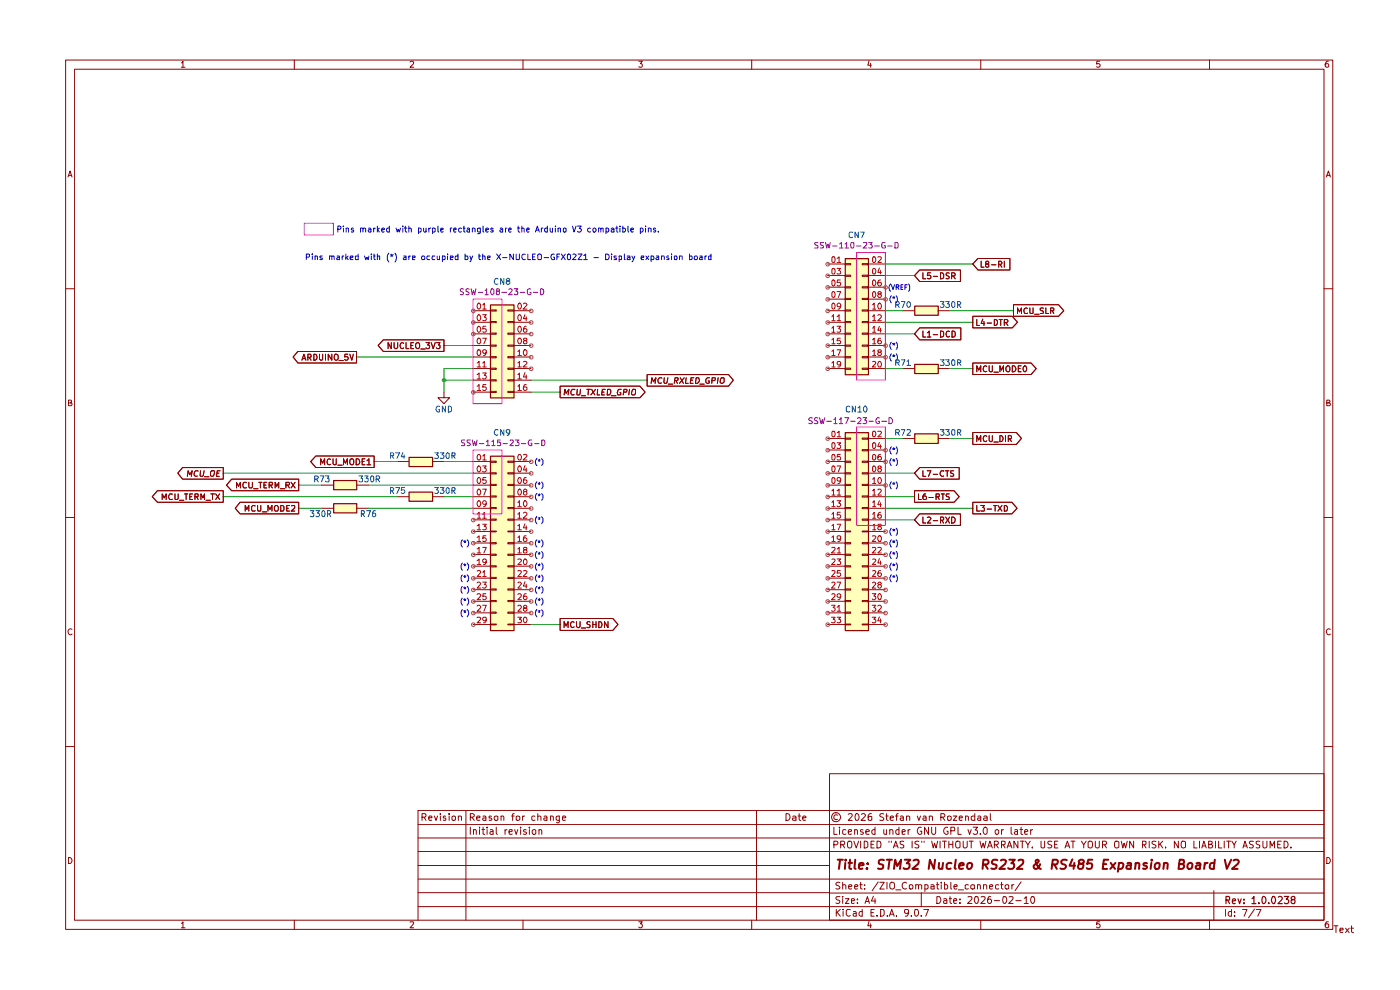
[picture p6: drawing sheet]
<svg xmlns="http://www.w3.org/2000/svg" width="297mm" height="210mm" viewBox="0 0 297 210" stroke-linecap="round" stroke-linejoin="round" font-family="sans-serif">
<g fill="none" stroke="#910000" stroke-width=".21">
<path d="M13.9 12.7h268.8v184.4h-268.8zM15.8 14.7h265.1v180.5h-265.1zM38.5 13.3h.1l.2-.3v1.3M38.5 14.3h.7M62.4 12.7v2M87 13.2l.5-.2 .3 .2-.1 .4-.7 .7h.8M111 12.7v2M135.5 13h.8l-.5 .5 .4 .1v.6h-.7M159.5 12.7v2M184.4 12.9l-.3 .9h.8M184.7 13.4v.9M208.1 12.7v2"/>
<path d="M233.3 13h-.6l-.1 .6h.7v.6h-.7M256.6 12.7v2M281.8 13a.71 .71 0 0 0-.7 .5 .71 .71 0 0 0 .3 .8l.4-.1v-.6l-.4-.1-.3 .3M14.4 37.5l.5-1.2 .4 1.2M14.5 37.2h.7M281.4 37.5l.4-1.2 .4 1.2M281.5 37.2h.6M13.9 61.3h1.9M280.9 61.3h1.8M14.5 85.5h.4l.3-.3-.2-.3h-.5v1.2h.6l.2-.5-.4-.1M281.5 85.5h.4l.2-.3-.1-.3h-.5v1.2h.6l.1-.5-.3-.1M13.9 109.8h1.9"/>
<path d="M280.9 109.8h1.8M15.3 133.5a.59 .59 0 0 0-.9 .5 .59 .59 0 0 0 .8 .6l.1-.1M282.2 133.5a.59 .59 0 0 0-.8 .5 .59 .59 0 0 0 .7 .6l.1-.1M13.9 158.4h1.9M280.9 158.4h1.8M88.7 177.8h192.2M88.7 174.9h192.2M89.5 173.3h.8v-.6l-.8-.1v1.4M90 173.3l.4 .7M91 173.5l.6-.1-.1-.3h-.4l-.1 .2v.6l.1 .1 .5-.1M92.2 173.1l.3 .9 .3-.9M93.4 172.6v.2"/>
<path d="M93.4 173.1v.9M94.5 173.2l-.3-.1-.2 .2 .1 .2h.3l.2 .4-.2 .1-.4-.1M95.3 172.6v.2M95.3 173.1v.9M96 173.2h.6v.7h-.6zM97.2 173.2l.5-.1 .2 .2v.7M97.2 173.1v.9M98.8 171.9v23.3M99.8 173.3h.7l.1-.5-.3-.2h-.5v1.4M99.8 175.5v1.5M100.1 173.3l.5 .7M100.5 176.1l.1-.1 .4 .1v.9"/>
<path d="M100.5 176v1M101.1 173.5l.7-.1v-.2l-.4-.1-.3 .2 .1 .6h.6M101.7 175.5v.1M101.7 176v1M102.2 176h.6M102.5 175.5v1.4l.3 .1M102.5 173.2l.4-.1 .2 .2v.7M103.1 173.4l-.6 .1-.1 .2 .2 .3 .5-.1M103.3 175.5v.1M103.3 176v1M104 176.1h.5l.1 .9M104.3 173.2h-.5v.3l.5 .1v.3l-.2 .1-.3-.1"/>
<path d="M104.6 176.3l-.5 .1-.2 .3 .2 .3 .5-.1M104.9 173.2h.7v.7h-.7zM105.3 175.5v1.2l.2 .3M106.3 173.2l.4-.1 .2 .2v.7M106.3 173.1v.9M107.1 176v1M107.6 176l-.5 .2M108 176.5l.7-.2v-.2l-.5-.1-.2 .2 .1 .7h.6M108.5 173.1h.6M109.1 172.6l-.4 .1v1.3M109.2 176l.3 1 .3-1M109.5 173.2h.7v.7h-.7z"/>
<path d="M110.4 175.5v.1M110.4 176v1M110.9 173.1v.9M111.3 173.1l-.4 .2M111.6 176.1a.36 .36 0 0 0-.6 .1l.7 .5-.2 .3-.5-.1M112.3 175.5v.1M112.3 176v1M112.9 176.2a.45 .45 0 0 1 .8-.1v.7l-.3 .2-.4-.2zM113.5 173.2l-.4-.1-.3 .2 .1 .6h.6M114.1 173.2l.4-.1 .3 .2v.7M114.1 172.6v1.4M114.3 176.1l.2-.1 .3 .1 .1 .9"/>
<path d="M114.3 176v1M115.4 173.2l.5-.1 .1 .2v.7M116 173.4l-.6 .1v.2l.2 .3 .4-.1M116.8 173.2l.3-.1 .3 .2v.7M116.8 173.1v.9M118.7 173.1v1.3l-.3 .1-.3-.1M118.7 173.2l-.4-.1-.3 .2 .1 .6h.6M119.3 173.5l.7-.1-.2-.3h-.3l-.2 .2v.6l.2 .1 .4-.1M160.5 171.9v23.3M166.7 172.6a.73 .73 0 0 1 .9 .7 .73 .73 0 0 1-.9 .7zM168.2 173.2l.4-.1 .3 .2v.7M168.9 173.4l-.7 .1-.1 .2 .3 .3 .5-.1"/>
<path d="M169.3 173.1h.6M169.5 172.6v1.3l.4 .1M170.3 173.5l.7-.1-.1-.2-.4-.1-.2 .2v.6l.2 .1 .4-.1M176 164.1h104.9v31.1h-104.9zM176.9 175.5v1.5h.7M176.9 179.2h.6l.3-.3-.1-.4-.8-.1v1.5M177.7 172.9a.52 .52 0 0 0-.8 .2v.5a.52 .52 0 0 0 .8 .2M178.1 175.5v.1M178.1 176v1M178.3 179.2l.8-.1v-.6l-.8-.1v1.5M178.8 179.2l.4 .7M179.4 176.1l-.4-.1-.2 .1v.7l.2 .2 .4-.1"/>
<path d="M180 176.5l.6-.2v-.2l-.4-.1-.2 .2v.7h.6M180 178.5l.4-.1 .2 .2 .1 .8-.1 .3-.2 .2-.5-.2-.1-.8zM180 172.8l.5-.2 .3 .2-.1 .4-.7 .8h.8M181.1 178.4l.5 1.5 .6-1.5M181.3 176.1l.2-.1 .3 .1 .1 .9M181.3 176v1M181.5 172.8l.2-.2a.75 .75 0 0 1 .6 .7 .75 .75 0 0 1-.6 .7l-.2-.1-.1-.4zM182.6 178.4v1.5M182.7 172.8l.6-.2 .3 .4-.9 1h.9M183.1 176.1h-.5v.3l.6 .3-.3 .3-.3-.1M183.3 178.4h.4l.4 .4v.7l-.4 .4h-.4zM183.7 176.5l.7-.2v-.2l-.5-.1-.2 .2 .1 .7h.6"/>
<path d="M184.8 179.1h.5M184.9 172.6h-.4l-.3 .3v1h.7v-.7h-.6l-.1 .2M185.5 178.4h-.7v1.5h.7M185.6 176.1a.45 .45 0 0 0-.7 .1l.1 .6 .3 .2 .3-.1M185.6 175.5v1.5M186 178.4l.8 .2v1.1l-.8 .2zM187.5 176l.1 .9 .3 .1 .2-.2M187.5 172.7l-.6-.1-.3 .2 .1 .4 .8 .4-.1 .3h-.8M187.9 173.1h.5M188.1 172.6v1.3l.3 .1M188.1 176v1M188.6 178.4v.3"/>
<path d="M188.8 176.1a.36 .36 0 0 1 .6 .1v.8M188.8 176v1M188.8 173.5l.7-.1v-.2l-.4-.1-.3 .2v.6l.3 .1 .4-.1M189.1 178.4v.3M189.5 179.9l.5-1.5 .5 1.5M189.7 179.4h.7M189.9 173.1h.6M190.5 172.6l-.3 .2v1.2M190.7 176.1l-.4-.1-.3 .2 .1 .6 .2 .2 .4-.1M190.7 175.5v1.5M191 173.2l.5-.1 .1 .2v.7M191.4 176.5l.7-.2-.1-.2h-.6v.8h.6"/>
<path d="M191.6 173.4l-.6 .1v.2l.1 .3 .5-.1M191.7 178.5h-.7v.5l.7 .3-.1 .5h-.6M192.3 173.2l.4-.1 .3 .2v.7M192.3 173.1v.9M192.7 176v1M193.1 176l-.4 .2M193.5 178.4v1.5M194.6 173.1l.3 .9 .4-.9M194.9 178.5h-.7l-.1 .4 .8 .4v.3l-.2 .3-.6-.1M195.4 175.6l-.1-.1a.78 .78 0 0 0-.7 .7 .78 .78 0 0 0 .6 .8l.3-.2v-.5h-.3M195.5 178.4v.3M195.9 173.2l.4-.1 .2 .2v.7"/>
<path d="M196 178.4v.3M196.5 173.4l-.6 .1-.1 .2 .2 .3 .5-.1M197 175.5v1.5l-.9-1.5v1.5M197.1 173.2l.5-.1 .2 .2v.7M197.1 173.1v.9M197.6 175.5v1.2l.3 .3h.3l.3-.3v-1.2M197.6 178.4l.4 1.5 .2-1 .4 1 .3-1.5M199.4 178.4v1.5M199.6 173.3h.6l.2-.2v-.3l-.2-.2h-.6v1.4M199.9 178.4h.9M199.9 173.3l.5 .7M200.4 178.4v1.5"/>
<path d="M201 175.6a.7 .7 0 0 0-.8 .6 .7 .7 0 0 0 .8 .7l.1-.6h-.2M201 173.2h.7v.7h-.7zM201.3 179.1h.8M201.3 178.4v1.5M201.7 176.2h.8v-.6l-.8-.1v1.5M202.1 178.4v1.5M202.2 173.1h.8l-.8 .9h.8M202.8 178.6l.3-.2 .6 .2v1.1l-.4 .2-.5-.2zM203.2 175.5v1.5h.7M203.5 173.5l.7-.1-.2-.3h-.3l-.2 .2v.6l.2 .1 .4-.1M204.3 178.4l.1 1.4a.52 .52 0 0 0 .8-.2v-1.2M204.8 173.2l.4-.1 .2 .2v.7"/>
<path d="M204.8 173.1v.9M205.4 176l.3 1 .3-1M205.6 178.4h.9M206 178.4v1.5M206.5 175.5h.9l-.5 .6 .5 .2-.1 .5-.3 .2-.5-.2M206.8 173.2l-.4-.1-.4 .2 .1 .6h.7M206.8 172.6v1.4M207.5 173.2l.4-.1 .2 .2v.7M207.9 178.4l.3 1.5 .4-1 .2 1 .4-1.5M208 176.8v.2M208.1 173.4l-.6 .1-.1 .2 .2 .3 .5-.1M208.7 175.6l.4-.1 .3 .3v.9l-.3 .3a.84 .84 0 0 1-.4-1.4z"/>
<path d="M208.7 173.2l.5-.1 .2 .2v.7M209.4 173.4l-.7 .1v.2l.2 .3 .5-.1M209.5 179.9l.5-1.5 .5 1.5M209.7 179.4h.6M210.1 172.6v1.3l.2 .1M210.9 179.2l.8-.1v-.6l-.8-.1v1.5M211.1 176.2l.3-.2h.2l.3 .2v.5l-.3 .3-.4-.2zM211.3 179.2l.5 .7M212.5 179.2l.6-.1 .1-.6-.7-.1v1.5M212.5 176v1M212.8 179.2l.4 .7M212.9 176l-.4 .2"/>
<path d="M213.7 179.9l.5-1.5 .5 1.5M213.8 179.4h.7M214.5 175.5v1.2l.3 .3M215.3 176.1h.6v.9M215.9 176.3l-.5 .1-.2 .3 .2 .3 .5-.1M215.9 178.4v1.5l-.8-1.5v1.5M216.4 176h.6M216.4 178.4h.9M216.6 175.5v1.4l.4 .1M216.9 178.4v1.5M217.4 176.5l.7-.2-.1-.2-.5-.1-.1 .2 .1 .7h.5M217.5 178.4l.6 .8 .5-.8"/>
<path d="M218.1 179.2v.7M218.6 176v1M219 179.7v.2M219.1 176l-.5 .2M220.8 178.4v1.3l.3 .2 .5-.2v-1.3M223.1 178.5l-.6-.1-.2 .3 .1 .3 .6 .3 .1 .3a.6 .6 0 0 1-.8 .2M223.7 179.1h.5M224.4 178.4h-.7v1.5h.7M225.9 179.9l.5-1.5 .5 1.5M226.1 179.4h.7M227.2 178.4h.8M227.6 178.4v1.5"/>
<path d="M229.4 178.4l.5 .8 .5-.8M229.9 179.2v.7M230.8 178.6l.4-.2 .5 .2 .1 .8-.2 .4-.4 .1-.4-.2zM232.4 178.4v1.2a.46 .46 0 0 0 .4 .3 .46 .46 0 0 0 .4-.3v-1.2M233.9 179.2l.7-.1v-.6l-.7-.1v1.5M234.3 179.2l.4 .7M236.6 178.5l.4-.1 .4 .2v1.1l-.4 .2-.5-.2-.1-.8zM237.9 178.4l.3 1.5 .3-1 .3 1 .3-1.5M240.5 178.4v1.5l-.9-1.5v1.5M242.4 179.2l.6-.1 .1-.6-.7-.1v1.5M242.7 179.2l.4 .7M243.8 178.4v1.5"/>
<path d="M245.2 178.5h-.7l-.1 .4 .7 .4 .1 .3-.2 .3-.6-.1M245.8 178.4v1.5M246.1 179l.6 .9M246.7 178.4l-.9 .9M247.3 179.7v.2M250 178.4v1.5l-.9-1.5v1.5M250.7 178.6l.2-.2 .6 .2v1.1l-.3 .2-.5-.2zM253.3 178.4v1.5h.7M254.5 178.4v1.5M255 179.9l.4-1.5 .5 1.5M255.1 179.4h.6M256.4 179.1l.6-.1 .2-.1-.1-.4-.7-.1v1.5h.5l.4-.3v-.2l-.5-.3"/>
<path d="M257.8 178.4v1.5M258.5 178.4v1.5h.7M259.7 178.4v1.5M260.2 178.4h.9M260.6 178.4v1.5M261.3 178.4l.5 .8 .4-.8M261.8 179.2v.7M263.7 179.9l.4-1.5 .5 1.5M263.8 179.4h.7M265.9 178.5h-.8l-.1 .4 .8 .4 .1 .3-.3 .3-.6-.1M267.2 178.5h-.7l.1 .5 .6 .3v.5h-.7M267.9 178.4l.1 1.4a.52 .52 0 0 0 .8-.2v-1.2"/>
<path d="M269.4 179.9v-1.5l.5 1 .5-1v1.5M271.1 179.1h.5M271.8 178.4h-.7v1.5h.7M272.4 178.4a.73 .73 0 0 1 .9 .7 .73 .73 0 0 1-.9 .8zM273.8 179.7v.2M280.9 171.9h-192.2v23.3M14.5 181.9a.65 .65 0 0 1 .8 .6 .65 .65 0 0 1-.8 .7zM38.5 195.9l.3-.4v1.3M38.5 196.8h.7M62.4 195.2v1.9M87 195.6l.7-.1 .1 .3-.8 1h.8M88.7 192.3h192.2"/>
<path d="M88.7 186.5h192.2M88.7 180.6h192.2M88.7 189.4h87.3M88.7 183.6h87.3M111 195.2v1.9M135.5 195.5h.8l-.5 .5 .5 .2-.1 .5-.5 .1-.2-.2M159.5 195.2v1.9M176 189.4h104.9M177.4 192.9v1.4M177.6 193.5l.7 .8M178.2 190.2l-.8 .1v.4l.6 .3 .2 .3-.3 .3h-.6M178.2 187.2l-.6-.1-.3 .3 .1 .3 .8 .5-.1 .3h-.8"/>
<path d="M178.3 192.9l-.9 .8M178.8 190.2v.1M178.8 187.7h.4l.2 .1v.8M178.8 187.1v1.5M178.8 190.6v1M178.9 192.9v.1M178.9 193.3v1M179.4 190.6h.7l-.7 1h.7M180 188.1l.7-.1-.2-.3-.5 .1v.6l.3 .2 .3-.1M180.4 193l-.6-.1-.3 .3v.8l.5 .3 .4-.1M180.6 191.1l.7-.1-.1-.3h-.6v.9h.6M181.1 193.4h.5v.9"/>
<path d="M181.3 188.1l.7-.1-.2-.3h-.3l-.2 .1v.6l.2 .2 .4-.1M181.6 193.7l-.5 .1-.1 .2 .1 .3h.5M181.9 191.5v.1M181.9 190.7v.2M182.4 187.7h.5M182.6 187.1v1.3l.3 .2M182.9 193.4h-.5l-.2 .7a.45 .45 0 0 0 .7 .2M182.9 192.9v1.4M183.4 188.5v.1M183.4 187.7v.1M183.5 191.6l.5-1.4 .4 1.4M183.7 191.2h.7"/>
<path d="M184.4 195.4l-.3 1h.8M184.7 196v.8M184.8 193.6h.5M185.3 190.1l-.4 1h.9M185.5 192.9h-.7v1.4h.7M185.6 190.6v1M186 194.2v.1M186.3 187.1l-1.3 1.8M186.6 187.1h1l-1 1.5h1M186.8 192.9h.5l.3 .3v.8l-.4 .3h-.4zM188.2 187.1v1.5M188.3 194.2v.1"/>
<path d="M188.7 194.3l.5-1.4 .5 1.4M188.8 187.3l.3-.2a.57 .57 0 0 1 .7 .6v.4a.57 .57 0 0 1-.7 .5l-.1-.1a.99 .99 0 0 1-.2-1.2zM188.8 193.9h.7M190 188.8h1.1M190.2 194.2v.1M192.3 187.3a.65 .65 0 0 0-.9 .5 .65 .65 0 0 0 .8 .7h.1M192.7 193.5l-.2 .3h-.4l-.2-.3 .2-.6 .6 .1a.99 .99 0 0 1-.4 1.3h-.2M192.9 187.7h.7v.8h-.7zM193.3 194.2v.1M194.1 193l.1-.1a.74 .74 0 0 1 .7 .6 .74 .74 0 0 1-.5 .8 .87 .87 0 0 1-.3-1.3zM194.3 187.7h.6v.9M194.3 187.7v.9"/>
<path d="M194.9 187.8l.2-.1 .4 .1v.8M195.4 194.2v.1M195.4 189.4v2.9M196 192.9h1l-.6 1.4M196.2 187.7h.4l.3 .2-.1 .6h-.6M196.2 187.7v1.4M197.5 187.7h.4l.3 .1v.8M198.2 188l-.7 .1v.4h.7M198.7 187.7h.5M198.7 190.2h.6a.81 .81 0 0 1 .3 .9 .81 .81 0 0 1-.9 .5zM198.8 187.1v1.3l.4 .2M199.7 187.1v.2"/>
<path d="M199.7 187.7v.9M200.2 190.7h.6l.1 .9M200.4 187.7h.4l.2 .2v.6h-.6M200.4 187.1v1.5M200.9 191l-.7 .1v.5h.7M201.4 190.6h.5M201.5 190.2v1.2l.4 .2M201.7 187.1v1.4l.2 .1M202.3 191.1l.7-.1-.2-.4-.4 .1-.1 .7 .2 .2h.4M202.4 188.1l.7-.1-.2-.3h-.3l-.2 .1v.6l.2 .2 .4-.1M203.3 188.8h1.1M203.7 191.5v.1"/>
<path d="M203.7 190.7v.2M205.4 190.3l.6-.1 .2 .3-.9 1.1h.9M205.4 187.7h-.6v.8h.6M206 187.7h.7v.8h-.7zM206.9 190.3l.5-.1a1.1 1.1 0 0 1-.2 1.4l-.3-.1-.2-.5zM207.4 187.7h.4l.2 .1v.8M207.4 187.7v.9M208.1 195.2v1.9M208.1 190.3l.7-.1 .2 .3-.9 1.1h.9M208.7 187.7h.4l.2 .1v.8M208.7 187.7v.9M209.9 188.1l.7-.1-.2-.3-.5 .1v.6l.3 .2 .3-.1"/>
<path d="M210.2 190.2l-.4 .1a.99 .99 0 0 0 0 1.3h.3l.2-.1v-.5l-.2-.3h-.3l-.3 .3M210.9 191h1.1M211.9 187.7h-.5l-.2 .2 .1 .6h.6M212.3 187.7h.5M212.5 187.1v1.3l.3 .2M212.8 190.3l.1-.1a.75 .75 0 0 1 .8 .6 .75 .75 0 0 1-.5 .8 .91 .91 0 0 1-.4-1.3zM213.3 187.7h.7v.8h-.7zM214.1 190.3l.7-.1 .1 .3-.9 1.1h.9M214.7 187.7v.9M215.1 187.7l-.4 .2M215.5 191h1.1M216.6 187.1l-1.3 1.8"/>
<path d="M217.3 190.5l.4-.3v1.4M217.3 191.6h.8M218.8 190.3l.5-.1a1.1 1.1 0 0 1-.1 1.4l-.4-.1-.2-.5zM233.3 195.5h-.6l-.1 .6 .2-.1h.3l.3 .2v.3l-.3 .3h-.3l-.2-.2M256.6 195.2v1.9M257.5 188.9v6.3M260 192.9v1.4M261.2 193.4l-.4-.1-.2 .4v.4l.2 .2h.4M261.2 192.9v1.4M261.9 194.2v.1M261.9 193.4v.2M263.6 192.9h.9l-.6 1.4"/>
<path d="M266.1 192.8l-1.2 1.9M266.5 192.9h1l-.7 1.4M281.5 181.9a.65 .65 0 0 1 .7 .6 .65 .65 0 0 1-.7 .7zM281.8 195.5h-.4l-.3 .5v.5l.3 .3 .4-.1v-.7h-.4l-.3 .2M283 196.4h.8M283.4 196.4v1.4M284.3 197.3l.6-.1v-.3h-.6v.2v.5l.1 .2 .5-.1M285.4 196.9l.8 .9M286.2 196.9l-.8 .9M286.5 196.9h.6M286.7 196.4v1.2l.4 .2"/>
<circle cx="177.4" cy="173.4" r=".95"/>
</g>
<g fill="none" stroke="#910000" stroke-width=".25">
<path d="M260.1 190.9h.7l.1-.6-.3-.1h-.5v1.5M260.4 190.9l.5 .8M261.4 191.2l.7-.2-.1-.3h-.5l-.1 .7 .2 .3 .4-.1M262.6 190.7l.4 1 .3-1M263.9 191.5v.2M263.9 190.7v.2M265.6 190.6h.2l.2-.4v1.5M265.6 191.7h.8M267 191.5v.2M267.9 190.2h.1a.82 .82 0 0 1 .6 .7 .82 .82 0 0 1-.6 .8 1.1 1.1 0 0 1-.1-1.5zM269.1 191.5v.2M269.9 190.3l.2-.1a.89 .89 0 0 1 .3 1.4l-.3 .1-.3-.4-.1-.6z"/>
<path d="M271.2 190.3l.2-.1h.3l.3 .4-.9 1.1h.9M272.5 190.2h.9l-.5 .5h.2l.3 .3-.1 .5-.2 .2-.6-.2M274.2 190.8l-.3-.2a.42 .42 0 0 1 .4-.5 .42 .42 0 0 1 .4 .5l-.2 .2a.44 .44 0 0 0-.6 .4 .44 .44 0 0 0 .5 .5 .44 .44 0 0 0 .3-.6l-.2-.3"/>
</g>
<g fill="none" stroke="#910000" stroke-width=".42">
<path d="M177.7 182.4h1.1M178.2 182.4l-.2 1.9M179.3 183l-.1 1.3M179.4 182.4v.1M180 183h.8M180.3 182.4l-.1 1.7 .4 .2M181.4 182.4l-.1 1.7 .2 .2M182.2 183.6l1-.1-.1-.4a.6 .6 0 0 0-.8 .2v.9h.7M184 184.1l-.1 .2-.1-.1 .2-.1-.1 .2M184.1 183.1v.2M187.5 182.5l-.6-.1-.5 .3 .1 .5 .9 .4-.1 .5-.4 .2-.6-.1M188.1 182.4h1.1"/>
<path d="M188.7 182.4l-.2 1.9M189.6 184.3l.3-1.9 .4 1.3 .9-1.3-.3 1.9M191.9 182.4h1.2l-.7 .7 .5 .2v.6l-.4 .4h-.6l-.2-.2M193.8 182.5l.8-.1 .2 .1 .1 .4-.1 .3-1.3 1.1h1.2M198.4 182.4l-.3 1.9-.8-1.9-.3 1.9M199.2 183v1.2l.4 .1 .3-.2M200.1 183l-.2 1.3M201.8 183.1a.72 .72 0 0 0-1 .3l.1 .8h.8M202.8 182.4l-.3 1.7 .3 .2M203.5 183.6l1-.1-.1-.4a.6 .6 0 0 0-.9 .2v.9h.8M205.3 183.2l.3-.2 .6 .2a.87 .87 0 0 1-.3 1l-.2 .1a.46 .46 0 0 1-.6-.4zM208.5 183.4l1-.1 .2-.3-.1-.5-.2-.1h-.8l-.2 1.9"/>
<path d="M209 183.4l.5 .9M211.6 182.5h-1l-.2 .4 .2 .3 .7 .3 .1 .4a.73 .73 0 0 1-1.1 .3M212.3 182.5l.3-.1h.5l.3 .3-.1 .5-1.3 1.1h1.2M214.1 182.4h1.2l-.8 .7 .6 .2v.6l-.4 .4h-.6l-.2-.2M216.1 182.5l.2-.1h.5l.3 .1v.4l-.1 .3-1.3 1.1h1.2M220.6 183.3v.2a.9 .9 0 0 1-1.1 .7l-.2-.6 1.1-.9-.3-.3-.3 .1a1.66 1.66 0 0 0 1 1.8M223.3 183.4l.9-.1 .2-.6v-.2l-.3-.1h-.8l-.2 1.9M223.7 183.4l.5 .9M226.3 182.5l-.8-.1-.4 .3 .1 .4 .8 .4 .1 .4-.4 .4-.7-.1M227.5 182.3l-.6 1.3h1.2M227.9 183l-.2 1.3M229.2 183.2l-.3-.2-.1-.3a.63 .63 0 0 1 1.1-.2v.3a.95 .95 0 0 1-1 .5l-.2 .6a.6 .6 0 0 0 .9 .3 .6 .6 0 0 0-.1-1"/>
<path d="M231.7 182.4h-.8l-.3 .9 .4-.2 .6 .1 .1 .3-.1 .6-.4 .2-.7-.2M234 183.3h.7M235.1 182.4h-.9l-.3 1.9h1M235.6 183l1 1.3M236.6 183l-1.1 1.3M237.4 183.1l.6-.1 .2 .2a.87 .87 0 0 1-.2 1h-.8M237.4 183l-.3 1.9M239.2 183.1h.7v1.2M239.9 183.5l-.8 .1-.2 .5 .3 .2 .7-.1M240.9 183.2l.3-.2 .4 .1v1.2M241 183l-.2 1.3M243.3 183.1a.48 .48 0 0 0-.7 .3l.2 .2 .4 .1 .1 .4a.6 .6 0 0 1-.8 .1"/>
<path d="M244.3 183l-.2 1.3M244.3 182.4v.1M245 183.4a.65 .65 0 0 1 1-.3v.8l-.4 .4-.6-.2zM246.9 183.2l.3-.2 .4 .1v1.2M247 183l-.2 1.3M250.1 183.3h.7l.3-.2v-.6l-.8-.1-.3 1.9h.8l.4-.4a.46 .46 0 0 0-.4-.6M252.2 183.1l.4-.1 .3 .2v.7a.52 .52 0 0 1-.5 .4 .52 .52 0 0 1-.5-.4l.1-.5zM253.8 183.1h.8l-.1 1.2M254.7 183.5l-.7 .1-.3 .2v.4l.2 .1 .7-.1M255.6 183l-.2 1.3M256.2 183l-.4 .1-.2 .3M257.6 183.1l-.5-.1-.3 .2-.2 .7 .1 .2a.64 .64 0 0 0 .9 .1"/>
<path d="M257.7 182.4l-.2 1.9M259.8 182.4l.5 1.9 .9-1.9M261.7 182.5l.8-.1 .2 .1 .1 .4-.2 .3-1.2 1.1h1.1"/>
</g>
<g fill="#ffb">
<path d="M179.3 54.8h4.9v24.7h-4.9z"/>
<path d="M179.3 91.7h4.9v42h-4.9z"/>
<path d="M104 64.6h5v19.8h-5z"/>
<path d="M104 96.7h5v37h-5z"/>
<path d="M86.7 97h5v1.9h-5z"/>
<path d="M70.7 101.9h4.9v1.9h-4.9z"/>
<path d="M86.7 104.3h5v2h-5z"/>
<path d="M70.7 106.8h4.9v1.9h-4.9z"/>
<path d="M194 92h5v2h-5z"/>
<path d="M194 77.3h5v1.9h-5z"/>
<path d="M194 64.9h5v1.9h-5z"/>
</g>
<path d="M179.3 54.9h4.9v24.6h-4.9zM104 64.7h5v19.7h-5zM194.1 77.3h4.9v1.9h-4.9zM194.1 64.9h4.9v2h-4.9zM86.8 97h5v2h-5zM104 96.8h5v37h-5zM179.3 91.8h4.9v42h-4.9zM194.1 92h4.9v2.1h-4.9zM70.8 101.9h4.9v2h-4.9zM70.8 106.8h4.9v2h-4.9zM86.8 104.4h5v1.9h-5z" fill="none" stroke="#910000" stroke-width=".25"/>
<g fill="none" stroke="#910000" stroke-width=".21">
<path d="M175.6 56h3.7M175.6 58.5h3.7M179.3 55.9h1.2v.3h-1.2zM179.3 58.4h1.2v.2h-1.2zM182.9 55.9h1.3v.3h-1.3zM182.9 58.4h1.3v.2h-1.3zM184.2 56h3.6M184.2 58.5h3.6M195.1 57.3h8.6v2.4h-8.6l-1.1-1.2zM195.8 57.9v1.2h.6M197.4 57.9h-.6l-.1 .6h.7v.5h-.7M198 58.6h.9"/>
<path d="M199.5 57.9a.52 .52 0 0 1 .7 .3v.7l-.7 .2zM201.4 57.9h-.4l-.3 .2 .1 .4 .5 .1v.4h-.6M201.9 58.5h.7v-.4l-.2-.2h-.5v1.2M202.2 58.5l.4 .6M207.5 54.8h6.7v2.5h-6.7l-1.1-1.3zM208.1 55.4v1.3h.6M209.3 56l-.2-.3 .1-.2 .4-.1 .2 .4-.2 .2h-.4l-.1 .2 .1 .4 .1 .1 .5-.1v-.5l-.2-.1M210.3 56.2h1M211.9 56.1l.6-.1 .1-.3-.3-.3h-.4v1.3M212.1 56.1l.5 .6M213.1 55.4v1.3M63.2 74.5h12.4v2.5h-12.4l-1-1.3z"/>
<path d="M64 76.4l.5-1.3 .4 1.3M64.2 76.1h.6M65.3 75.8l.7-.1v-.4l-.2-.2h-.5v1.3M65.6 75.8l.4 .6M66.6 75.1a.64 .64 0 0 1 .7 .7 .64 .64 0 0 1-.7 .6zM67.8 75.1v1.1l.2 .2 .4-.2v-1.1M69 75.1v1.3M70.4 75.1v1.3l-.8-1.3v1.3M71.2 75.1a.46 .46 0 0 1 .5 .5v.4a.46 .46 0 0 1-.5 .4 .86 .86 0 0 1 0-1.3zM71.9 76.5h1M73.8 75.1h-.6l-.1 .6h.7l.1 .5-.3 .2h-.3l-.2-.2M74.2 75.1l.4 1.3 .4-1.3"/>
<path d="M81.3 72.1h12.9v2.4h-12.9l-1.1-1.2zM83 72.7v1.3l-.7-1.3v1.3M83.6 72.7v1l.3 .3h.2l.3-.3v-1M85.6 72.8l-.2-.1a.65 .65 0 0 0-.5 .6 .65 .65 0 0 0 .5 .7l.2-.2M86.1 72.7v1.3h.6M87.2 73.3h.4M87.8 72.7h-.6v1.3h.6M88.3 72.8l.5-.1a.86 .86 0 0 1 0 1.3l-.4-.1a.74 .74 0 0 1-.1-1.1zM89.3 74h.9M90.4 72.7h.7l-.4 .5h.4v.7l-.6 .1-.1-.2M91.5 72.7l.4 1.3 .4-1.3M92.6 72.7h.7l-.3 .5 .3 .1v.5l-.1 .2-.6-.2"/>
<path d="M100.4 65.9h3.6M100.4 68.4h3.6M100.4 70.8h3.6M100.4 73.3h3.6M100.4 75.7h3.6M100.4 78.2h3.6M104 65.7h1.3v.3h-1.3zM104 68.2h1.3v.2h-1.3zM104 70.6h1.3v.3h-1.3zM104 73.2h1.3v.2h-1.3zM104 75.6h1.3v.3h-1.3zM104 78.1h1.3v.3h-1.3z"/>
<path d="M107.7 65.7h1.3v.3h-1.3zM107.7 68.2h1.3v.2h-1.3zM107.7 70.6h1.3v.3h-1.3zM107.7 73.2h1.3v.2h-1.3zM107.7 75.6h1.3v.3h-1.3zM107.7 78.1h1.3v.3h-1.3zM109 65.9h3.6M109 68.4h3.6M109 70.8h3.6M109 73.3h3.6M109 75.7h3.6M109 78.2h3.6"/>
<path d="M137.3 79.5h17.3l1 1.1-1 1.3h-17.3zM175.6 60.9h3.7M175.6 63.5h3.7M175.6 65.9h3.7M175.6 68.4h3.7M175.6 70.8h3.7M175.6 73.3h3.7M175.6 75.7h3.7M175.6 78.2h3.7M179.3 60.8h1.2v.3h-1.2zM179.3 63.3h1.2v.2h-1.2zM179.3 65.7h1.2v.3h-1.2z"/>
<path d="M179.3 68.2h1.2v.2h-1.2zM179.3 70.6h1.2v.3h-1.2zM179.3 73.2h1.2v.2h-1.2zM179.3 75.6h1.2v.3h-1.2zM179.3 78.1h1.2v.3h-1.2zM182.9 60.8h1.3v.3h-1.3zM182.9 63.3h1.3v.2h-1.3zM182.9 65.7h1.3v.3h-1.3zM182.9 68.2h1.3v.2h-1.3zM182.9 70.6h1.3v.3h-1.3zM182.9 73.2h1.3v.2h-1.3zM182.9 75.6h1.3v.3h-1.3z"/>
<path d="M182.9 78.1h1.3v.3h-1.3zM184.2 60.9h3.6M184.2 63.5h3.6M184.2 65.9h3.6M184.2 68.4h3.6M184.2 70.8h3.6M184.2 73.3h3.6M184.2 75.7h3.6M184.2 78.2h3.6M191.6 65.9h2.4M191.6 78.2h2.4M195.1 69.5h8.7v2.6h-8.7l-1.1-1.3z"/>
<path d="M195.8 70.2v1.3h.6M196.7 70.6l.4-.4v1.3M196.7 71.5h.8M198 71h.9M199 65.9h2.5M199 78.2h2.5M199.5 70.2a.52 .52 0 0 1 .7 .4v.6a.52 .52 0 0 1-.7 .3zM201.5 70.3l-.3-.1a.65 .65 0 0 0-.5 .7 .65 .65 0 0 0 .5 .6l.3-.2M202 70.2h.3l.3 .4v.6l-.3 .3h-.3zM206.4 77h12.3l1.1 1.2-1.1 1.3h-12.3zM206.4 67.1h8.4l1.1 1.3-1.1 1.1h-8.4zM207.2 78.9v-1.3l.4 .9 .5-.9v1.3"/>
<path d="M207.2 67.8v1.2h.6M208.5 67.7l-.4 .9h.8M208.7 68.2v.8M209.3 77.8l-.1-.1a.61 .61 0 0 0-.6 .3 .61 .61 0 0 0 .1 .7l.3 .2 .3-.1M209.4 68.5h.9M209.8 77.6v1l.3 .3 .4-.1v-1.2M210.9 78.9h.9M210.9 67.8a.64 .64 0 0 1 .7 .6 .64 .64 0 0 1-.7 .6zM212 67.8h.6M212.1 78.9v-1.3l.4 .9 .4-.9v1.3M212.3 67.8v1.2M213.1 68.4h.5l.2-.2-.1-.3-.6-.1v1.2"/>
<path d="M213.4 68.4l.4 .6M213.7 77.6h.3a.86 .86 0 0 1 0 1.3l-.5-.2a.79 .79 0 0 1 .2-1.1zM214.8 77.6a.65 .65 0 0 1 .7 .6 .65 .65 0 0 1-.7 .7zM215 64.6h9.6l1.1 1.3-1.1 1.2h-9.6zM215.9 66.5v-1.2l.4 .9 .4-.9v1.2M216 78.2h.4M216.6 77.6h-.6v1.3h.6M217.4 77.6a.68 .68 0 0 1 .4 .6 .68 .68 0 0 1-.4 .7l-.3-.3a.77 .77 0 0 1 .3-1zM218 65.4l-.3-.1a.67 .67 0 0 0-.5 .5 .67 .67 0 0 0 .3 .7l.5-.1M218.5 65.3l.1 1.2 .6-.1v-1.1M219.5 66.7h.9M221.4 65.4h-.7l.1 .4a.47 .47 0 0 1 .4 .2 .47 .47 0 0 1 .1 .5h-.6"/>
<path d="M221.9 65.3v1.2h.6M222.9 65.9h.6l.1-.5-.7-.1v1.2M223.2 65.9l.4 .6M38.7 99.2h8.7v2.4h-8.7l-1-1.2zM42 99.9h-.5a.68 .68 0 0 0 0 1.1h.4M42.5 99.9v1.1h.1h.4l.3-1.1M46.7 99.9h-.6l-.2 1.1h.6M67 96.7h12.4v2.5h-12.4l-1.1-1.3zM68 98.6v-1.3l.4 .9 .5-.9v1.3M70.1 97.5l-.2-.2a.65 .65 0 0 0-.5 .7 .65 .65 0 0 0 .5 .6l.2-.1M70.6 97.3v1l.3 .3 .4-.1v-1.2M71.7 98.7h.9"/>
<path d="M72.9 98.6v-1.3l.4 .9 .4-.9v1.3M74.3 97.5l.5-.2a.86 .86 0 0 1 0 1.3 .46 .46 0 0 1-.6-.4zM75.6 97.3a.65 .65 0 0 1 .7 .7 .65 .65 0 0 1-.7 .6zM76.8 97.9h.5M77.4 97.3h-.6v1.3h.6M77.8 97.7l.5-.4v1.3M77.8 98.6h.8M84.3 97.9h2.4M91.7 97.9h2.5M94.2 83.2v1.2h1.2l-1.2 1.2-1.3-1.2h1.3M100.4 80.6h3.6M100.4 83.2h3.6"/>
<path d="M100.4 97.9h3.6M104 80.6h1.3v.2h-1.3zM104 83h1.3v.3h-1.3zM104 97.8h1.3v.3h-1.3zM107.7 80.6h1.3v.2h-1.3zM107.7 83h1.3v.3h-1.3zM107.7 97.8h1.3v.3h-1.3zM109 80.6h3.6M109 83.2h3.6M109 97.9h3.6M118.8 81.9h17l1.1 1.3-1.1 1.2h-17zM119.7 83.8l.1-1.2 .3 .8 .6-.8-.2 1.2"/>
<path d="M122 82.7l-.6-.1a.81 .81 0 0 0-.1 1.2l.5-.1M122.5 82.6v1.2l.5-.1 .1-1.1M123.3 83.9h.9M124.5 82.6h.8M124.8 82.6v1.2M125.5 82.6l.7 1.2M126.4 82.6l-1.1 1.2M126.8 82.6l-.1 1.2h.5M127.7 83.2h.4M128.4 82.6h-.6l-.2 1.2h.6M128.9 82.6h.5l.1 .2a.77 .77 0 0 1-.3 1h-.4zM129.7 83.9h1"/>
<path d="M131.8 82.6h-.5l-.2 .2-.2 .5 .2 .5 .6-.1v-.4h-.2M132.3 83.2h.6l.1-.4-.1-.2h-.5l-.2 1.2M133.6 82.6l-.2 1.2M134.2 82.6h.5l.1 .7-.2 .5h-.5a.92 .92 0 0 1 .1-1.2zM138.1 81.3l.2-1.2 .3 .9 .5-.9-.1 1.2M140.4 80.2l-.5-.1a.62 .62 0 0 0-.4 .7 .62 .62 0 0 0 .6 .5l.2-.1M140.9 80.1l-.1 1 .2 .2 .4-.1 .3-1.1M141.8 81.5h.9M143.1 80.7l.7-.1v-.5h-.6l-.2 1.2M143.4 80.7l.3 .6M144.3 80.1l.7 1.2M145.2 80.1l-1.1 1.2"/>
<path d="M145.6 80.1l-.2 1.2h.6M146.5 80.6h.4M147.2 80.1h-.6l-.2 1.2h.6M147.7 80.1h.5a.71 .71 0 0 1 .1 .9 .71 .71 0 0 1-.8 .3zM148.5 81.5h.9M150.5 80.1h-.4a.68 .68 0 0 0 0 1.2l.4-.1v-.4h-.3M151 80.7l.7-.1 .1-.4-.7-.1-.1 1.2M152.4 80.1l-.2 1.2M153 80.1h.5l.1 .8-.3 .4-.4-.1a.78 .78 0 0 1 .1-1.1zM175.6 93h3.7M175.6 95.5h3.7M175.6 97.9h3.7"/>
<path d="M179.3 92.9h1.2v.3h-1.2zM179.3 95.4h1.2v.2h-1.2zM179.3 97.8h1.2v.3h-1.2zM182.9 92.9h1.3v.3h-1.3zM182.9 95.4h1.3v.2h-1.3zM182.9 97.8h1.3v.3h-1.3zM184.2 93h3.6M184.2 95.5h3.6M184.2 97.9h3.6M191.6 93h2.4M195.1 99.2h8.4v2.4h-8.4l-1.1-1.2zM195.8 99.9v1.1h.6"/>
<path d="M196.7 99.9h.8l-.5 1.1M199 93h2.5M200.2 99.9h-.5a.61 .61 0 0 0-.2 .7 .61 .61 0 0 0 .7 .4M200.5 99.9h.8M201 99.9v1.1M202.3 99.9h-.6l-.1 .1 .1 .4 .6 .2v.4h-.7M206.4 91.7h9.2l1.1 1.3-1.1 1.3h-9.2zM207.2 93.7v-1.3l.4 .9 .5-.9v1.3M209.3 92.6l-.2-.2a.65 .65 0 0 0-.5 .6 .65 .65 0 0 0 .5 .7l.2-.2M209.8 92.4v1l.3 .3 .4-.2v-1.1M210.9 93.8h.9M212.1 92.4a.64 .64 0 0 1 .7 .6 .64 .64 0 0 1-.7 .7z"/>
<path d="M213.3 92.4v1.3M213.9 93.1h.5l.2-.2v-.3l-.2-.2h-.5v1.3M214.2 93.1l.4 .6M33.4 104.1h14v2.4h-14l-1.1-1.1zM34.4 106v-1.2l.4 .8 .5-.8v1.2M36.5 104.9l-.5-.1-.2 .5 .2 .7 .5-.1M37.1 104.8l.1 1.2h.4l.2-.2v-1M38.1 106.1h.9M39.2 104.8h.6M39.5 104.8v1.2M39.7 101l.2-1.1 .4 .8 .5-.8-.2 1.1M40.3 105.4h.4"/>
<path d="M40.8 104.8h-.5v1.2h.5M41.4 105.4h.5l.1-.5-.6-.1v1.2M41.7 105.4l.3 .6M42.6 106v-1.2l.4 .8 .4-.8v1.2M43.4 101.1h.9M43.7 106.1h1M44.7 100l.2-.1h.5l.1 .1-.2 .9-.2 .1-.4-.1zM44.7 104.8h.8M45.1 104.8v1.2M45.8 104.8l.8 1.2M46 100.4h.4M46.6 104.8l-.8 1.2"/>
<path d="M49.1 101.6h14.3v2.5h-14.3l-1.1-1.2zM50.2 103.5v-1.2l.4 .9 .4-.9v1.2M50.9 106.5h12.5v2.5h-12.5l-1-1.2zM52 108.4v-1.2l.4 .9 .4-.9v1.2M52.3 102.4l-.1-.1a.66 .66 0 0 0-.7 .4 .66 .66 0 0 0 .3 .8l.5-.1M52.8 102.3v.9l.2 .3 .5-.1v-1.1M53.8 103.7h.9M54.1 107.3a.45 .45 0 0 0-.7 .2v.7l.1 .2 .6-.1M54.6 107.2l.1 1.2h.5l.1-1.2M54.9 102.3h.7M55.2 102.3v1.2M55.7 108.6h.9"/>
<path d="M56 102.9h.4M56.6 102.3h-.6v1.2h.6M56.8 108.4v-1.2l.5 .9 .4-.9v1.2M57.1 102.9h.6l.1-.5-.7-.1v1.2M57.4 102.9l.4 .6M58.3 107.4l.2-.2 .4 .1a.87 .87 0 0 1 0 1.1h-.5l-.2-.3zM58.4 103.5v-1.2l.3 .9 .4-.9v1.2M59.5 103.7h.9M59.6 107.2h.3l.3 .3v.7l-.1 .2h-.5zM60.7 102.9h.6l.1-.4-.1-.2h-.6v1.2M60.8 107.8h.4M61 102.9l.4 .6"/>
<path d="M61.4 107.2h-.6v1.2h.6M61.8 102.3l.8 1.2M61.8 107.3h.7v.4l-.7 .7h.7M62.6 102.3l-.8 1.2M68.3 102.9h2.4M68.3 107.8h2.4M75.6 102.9h2.6M75.6 107.8h2.6M84.3 105.4h2.4M91.7 105.4h2.5M100.4 100.4h3.6M100.4 102.9h3.6"/>
<path d="M100.4 105.4h3.6M100.4 107.8h3.6M100.4 110.3h3.6M100.4 112.7h3.6M100.4 115.2h3.6M100.4 117.6h3.6M104 100.3h1.3v.2h-1.3zM104 102.7h1.3v.3h-1.3zM104 105.2h1.3v.2h-1.3zM104 107.6h1.3v.3h-1.3zM104 110.1h1.3v.3h-1.3zM104 112.6h1.3v.2h-1.3z"/>
<path d="M104 115.1h1.3v.3h-1.3zM104 117.6h1.3v.2h-1.3zM107.7 100.3h1.3v.2h-1.3zM107.7 102.7h1.3v.3h-1.3zM107.7 105.2h1.3v.2h-1.3zM107.7 107.6h1.3v.3h-1.3zM107.7 110.1h1.3v.3h-1.3zM107.7 112.6h1.3v.2h-1.3zM107.7 115.1h1.3v.3h-1.3zM107.7 117.6h1.3v.2h-1.3zM109 100.4h3.6M109 102.9h3.6"/>
<path d="M109 105.4h3.6M109 107.8h3.6M109 110.3h3.6M109 112.7h3.6M109 115.2h3.6M109 117.6h3.6M175.6 100.4h3.7M175.6 102.9h3.7M175.6 105.4h3.7M175.6 107.8h3.7M175.6 110.3h3.7M175.6 112.7h3.7"/>
<path d="M175.6 115.2h3.7M175.6 117.6h3.7M179.3 100.3h1.2v.2h-1.2zM179.3 102.7h1.2v.3h-1.2zM179.3 105.2h1.2v.2h-1.2zM179.3 107.6h1.2v.3h-1.2zM179.3 110.1h1.2v.3h-1.2zM179.3 112.6h1.2v.2h-1.2zM179.3 115.1h1.2v.3h-1.2zM179.3 117.6h1.2v.2h-1.2zM182.9 100.3h1.3v.2h-1.3zM182.9 102.7h1.3v.3h-1.3z"/>
<path d="M182.9 105.2h1.3v.2h-1.3zM182.9 107.6h1.3v.3h-1.3zM182.9 110.1h1.3v.3h-1.3zM182.9 112.6h1.3v.2h-1.3zM182.9 115.1h1.3v.3h-1.3zM182.9 117.6h1.3v.2h-1.3zM184.2 100.4h3.6M184.2 102.9h3.6M184.2 105.4h3.6M184.2 107.8h3.6M184.2 110.3h3.6M184.2 112.7h3.6"/>
<path d="M184.2 115.2h3.6M184.2 117.6h3.6M194 104.1h8.4l1.1 1.3-1.1 1.1h-8.4zM194.9 104.8v1.2h.5M195.1 109h8.6v2.5h-8.6l-1.1-1.2zM195.8 109.7v1.2h.6M196.4 104.8a.55 .55 0 0 0-.6 .5v.5l.2 .2h.4l.1-.2v-.4l-.2-.2h-.3l-.2 .2M196.7 109.8l.5-.1 .3 .2-.8 1h.8M197.1 105.5h.9M198 100.6h.9M198 110.4h.9M198.6 105.4h.6l.1-.5-.7-.1v1.2"/>
<path d="M198.9 105.4l.4 .6M199.5 110.4h.5l.2-.2v-.4l-.7-.1v1.2M199.7 104.8h.7M199.8 110.4l.4 .5M200 104.8v1.2M200.6 109.7l.9 1.2M201.4 104.8h-.6l-.1 .2 .1 .3 .6 .2v.4l-.7 .1M201.5 109.7l-.9 1.2M201.9 109.7a.65 .65 0 0 1 .7 .6 .65 .65 0 0 1-.7 .6zM206.4 106.5h8.3l1.1 1.3-1.1 1.2h-8.3zM207.2 107.2v1.2h.6M208.1 107.2h.7l-.3 .4 .3 .2v.5h-.7"/>
<path d="M209.4 108h.9M210.8 107.2h.6M211.1 107.2v1.2M211.7 107.2l.9 1.2M212.6 107.2l-.9 1.2M213.1 107.2a.66 .66 0 0 1 .6 .5 .66 .66 0 0 1-.2 .7h-.4zM100.4 120.1h3.6M100.4 122.6h3.6M100.4 125.1h3.6M100.4 127.5h3.6M100.4 130h3.6M100.4 132.5h3.6"/>
<path d="M104 120h1.3v.3h-1.3zM104 122.5h1.3v.2h-1.3zM104 124.9h1.3v.3h-1.3zM104 127.4h1.3v.2h-1.3zM104 129.8h1.3v.3h-1.3zM104 132.4h1.3v.1h-1.3zM107.7 120h1.3v.3h-1.3zM107.7 122.5h1.3v.2h-1.3zM107.7 124.9h1.3v.3h-1.3zM107.7 127.4h1.3v.2h-1.3zM107.7 129.8h1.3v.3h-1.3zM107.7 132.4h1.3v.1h-1.3z"/>
<path d="M109 120.1h3.6M109 122.6h3.6M109 125.1h3.6M109 127.5h3.6M109 130h3.6M109 132.5h3.6M118.8 131.2h11.2l1.1 1.3-1.1 1.2h-11.2zM119.7 133.1v-1.2l.4 .9 .4-.9v1.2M121.8 132l-.3-.1a.65 .65 0 0 0-.5 .6 .65 .65 0 0 0 .5 .6l.3-.1M122.3 131.9v1l.2 .2h.3l.3-.2v-1M123.3 133.2h.9M125.2 131.9h-.4l-.3 .2 .1 .3 .6 .2v.4l-.2 .1-.5-.1"/>
<path d="M125.8 132.5h.6M125.8 131.9v1.2M126.4 131.9v1.2M127 131.9a.64 .64 0 0 1 .7 .6 .64 .64 0 0 1-.7 .6zM129 131.9v1.2l-.8-1.2v1.2M175.6 120.1h3.7M175.6 122.6h3.7M175.6 125.1h3.7M175.6 127.5h3.7M175.6 130h3.7M175.6 132.5h3.7M179.3 120h1.2v.3h-1.2z"/>
<path d="M179.3 122.5h1.2v.2h-1.2zM179.3 124.9h1.2v.3h-1.2zM179.3 127.4h1.2v.2h-1.2zM179.3 129.8h1.2v.3h-1.2zM179.3 132.4h1.2v.1h-1.2zM182.9 120h1.3v.3h-1.3zM182.9 122.5h1.3v.2h-1.3zM182.9 124.9h1.3v.3h-1.3zM182.9 127.4h1.3v.2h-1.3zM182.9 129.8h1.3v.3h-1.3zM182.9 132.4h1.3v.1h-1.3zM184.2 120.1h3.6"/>
<path d="M184.2 122.6h3.6M184.2 125.1h3.6M184.2 127.5h3.6M184.2 130h3.6M184.2 132.5h3.6"/>
</g>
<g fill="none" stroke="#b90000" stroke-width=".21">
<path d="M176.6 54.6h.5l.1 .6-.2 .5h-.3l-.2-.2zM176.6 57l.2-.1a.77 .77 0 0 1 .2 1.2h-.3l-.2-.2zM176.6 59.5h.4a.75 .75 0 0 1-.3 1.2l-.2-.3zM177.6 54.8l.4-.3v1.2M177.6 56.9h.7l-.4 .5 .4 .2v.3l-.1 .2-.6-.1M177.6 55.7h.7M178.3 59.4h-.6l-.1 .6 .6-.1 .1 .2v.3l-.2 .3-.5-.2M185.2 54.6h.4a.94 .94 0 0 1 0 1.1h-.3l-.2-.2zM185.2 57l.3-.1a.84 .84 0 0 1 .1 1.2h-.3l-.2-.2zM185.2 59.5h.1a.6 .6 0 0 1 .6 .4 .6 .6 0 0 1-.3 .7l-.2 .1-.3-.3zM186.2 54.6l.6-.1 .2 .2-.8 1h.8M186.6 56.8l-.4 1h.8"/>
<path d="M186.8 59.4l-.4 .1a.92 .92 0 0 0 .1 1.2h.2l.3-.3v-.3l-.2-.2h-.4l-.2 .2M186.8 57.4v.7M101.2 77l.4-.3v1.1M101.2 79.5l.4-.4v1.3M101.2 77.8h.8M101.4 64.4a.61 .61 0 0 1 .7 .5 .61 .61 0 0 1-.5 .7 .71 .71 0 0 1-.2-1.2zM101.4 66.8a.6 .6 0 0 1 .7 .5 .6 .6 0 0 1-.5 .7l-.4-.5zM101.4 69.3a.6 .6 0 0 1 .7 .5 .6 .6 0 0 1-.5 .7l-.4-.5zM101.4 71.7l.4 .1a.66 .66 0 0 1-.2 1.1 .84 .84 0 0 1-.2-1.2zM101.4 74.2h.4l.1 .2 .1 .6-.2 .4h-.4l-.1-.2-.1-.6zM102.4 64.6h.2l.1-.3v1.3M102.4 66.8h.8l-.5 .5 .5 .2-.1 .4h-.7"/>
<path d="M102.4 71.7h.8l-.5 1.2M102.4 77l.3-.3v1.1M102.4 79.1h.8l-.5 .5 .5 .2v.3l-.3 .3h-.3l-.2-.2M102.4 77.8h.8M102.4 65.6h.8M103.1 69.2h-.6l-.1 .6h.7v.6h-.7M103.2 74.7l-.3 .3h-.2l-.3-.3v-.3l.2-.2h.4l.2 .2v.5a.55 .55 0 0 1-.6 .5M109.8 74.5l.4-.3v1.2M109.8 77l.4-.3v1.1M109.8 79.5l.4-.4v1.3M109.8 75.4h.8M109.8 77.8h.8"/>
<path d="M110 64.4a.61 .61 0 0 1 .7 .5 .61 .61 0 0 1-.4 .7 .71 .71 0 0 1-.3-1.2zM110 66.8a.6 .6 0 0 1 .7 .5 .6 .6 0 0 1-.5 .7l-.4-.5zM110 69.3a.6 .6 0 0 1 .7 .5 .6 .6 0 0 1-.5 .7l-.4-.5zM110 71.7l.4 .1a.66 .66 0 0 1-.2 1.1 .84 .84 0 0 1-.2-1.2zM111 64.5l.2-.2h.3l.3 .3-.8 1h.8M111 76.7h.5l.3 .3-.8 .8h.8M111.2 74.2a.59 .59 0 0 1 .6 .6 .59 .59 0 0 1-.6 .6l-.2-.4zM111.3 72.3l-.3-.4 .2-.2h.4l.2 .3-.8 .5 .3 .4h.2l.3-.2-.3-.4M111.4 66.8l-.4 .8h.8M111.4 79l-.4 1h.8M111.6 69.2a.72 .72 0 0 0-.6 .5 .72 .72 0 0 0 .3 .8l.4-.1a.42 .42 0 0 0 0-.6 .42 .42 0 0 0-.6 0l-.1 .2M111.6 67.2v.8"/>
<path d="M111.6 79.5v.9M176.5 67.2l.3-.4v1.2M176.5 69.6l.3-.4v1.3M176.5 72.1l.3-.4v1.2M176.5 74.5l.3-.3v1.2M176.5 77l.3-.3v1.1M176.5 68h.7M176.5 70.5h.7M176.5 72.9h.7M176.5 75.4h.7M176.5 77.8h.7M176.7 61.8a.68 .68 0 0 1 .5 .7 .68 .68 0 0 1-.5 .6l-.2-.2v-.8z"/>
<path d="M176.7 64.3a.68 .68 0 0 1 .5 .6 .68 .68 0 0 1-.5 .7l-.2-.3v-.7zM177.6 61.8h.7l-.5 1.3M177.6 67.2l.4-.4v1.2M177.6 69.2h.7l-.4 .5 .4 .1v.6h-.7M177.6 74.2h.7l-.5 1.2M177.6 68h.7M178.3 71.7h-.6l-.1 .6 .5-.1 .2 .2v.4h-.7M178.3 64.8l-.1 .3h-.4l-.2-.5 .2-.3h.3l.2 .3-.1 .8-.4 .2M178.3 77.2l-.2 .2h-.3l-.2-.2 .1-.5h.4l.2 .2-.1 .9h-.4M185.1 62.1l.3-.3a.68 .68 0 0 1 .4 .7 .68 .68 0 0 1-.4 .6l-.3-.2zM185.1 64.6l.4-.3v1.3M185.1 67.2l.4-.4v1.2"/>
<path d="M185.1 69.6l.4-.4v1.3M185.1 72.1l.4-.4v1.2M185.1 74.5l.4-.3v1.2M185.1 76.7h.4l.3 .3-.8 .8h.8M185.1 68h.7M185.1 70.5h.7M185.1 72.9h.7M185.1 75.4h.7M185.1 65.6h.7M186.2 66.9l.2-.1h.3l.3 .2-.1 .3-.7 .7h.8M186.4 64.4a.61 .61 0 0 1 .7 .5 .61 .61 0 0 1-.5 .7 .71 .71 0 0 1-.2-1.2zM186.4 76.7h.2a.84 .84 0 0 1 .2 1.1h-.4a.78 .78 0 0 1 0-1.1z"/>
<path d="M186.5 62.4l-.3-.2 .3-.4h.2l.3 .3-.2 .3h-.3l-.3 .2v.3l.3 .2h.2l.3-.2v-.3l-.3-.2M186.5 74.7l-.3-.2 .2-.3h.4l.2 .2-.1 .2a.48 .48 0 0 0-.5 .2 .48 .48 0 0 0 0 .6h.4l.2-.2v-.2l-.3-.3M186.6 69.2l-.4 .9h.8M186.8 71.7l-.4 .1-.2 .9 .3 .2 .4-.1 .1-.4-.3-.2h-.2l-.3 .2M186.8 69.6v.9M101.2 81.9l.4-.3v1.2M101.2 80.4h.8M101.2 82.8h.8M101.4 96.5l.2-.1a.84 .84 0 0 1 .2 1.2l-.4-.1a.78 .78 0 0 1 0-1zM101.4 98.9l.2-.1a.68 .68 0 0 1 .4 .7 .68 .68 0 0 1-.4 .6l-.2-.2a.78 .78 0 0 1 0-1zM102.4 96.7l.3-.3v1.2M102.4 98.8h.8l-.5 .5 .5 .2v.4l-.3 .2h-.3l-.2-.2"/>
<path d="M102.4 97.6h.8M103.1 81.6h-.6l-.1 .6 .6-.1 .2 .1v.4l-.3 .2h-.3l-.2-.1M109.8 81.9h.2l.2-.3v1.2M109.8 80.4h.8M109.8 82.8h.8M110 96.5l.3-.1a.84 .84 0 0 1 .1 1.2l-.4-.1a.78 .78 0 0 1 0-1zM110 98.9l.2-.1a.68 .68 0 0 1 .4 .7 .68 .68 0 0 1-.4 .6l-.2-.2a.78 .78 0 0 1 0-1zM111 96.5l.5-.1 .3 .3-.8 .9h.8M111.4 98.8l-.4 .9h.8M111.6 81.6l-.4 .1a.92 .92 0 0 0 .1 1.1h.2l.3-.2v-.4l-.2-.1h-.4l-.2 .1M111.6 99.3v.8M176.5 94.1l.2-.2 .4 .1 .1 .7-.2 .4-.4-.1z"/>
<path d="M176.6 96.5l.2-.1a.77 .77 0 0 1 .2 1.2h-.3l-.2-.2zM176.6 98.9l.2-.1a.71 .71 0 0 1 .4 .7 .71 .71 0 0 1-.5 .6l-.2-.2zM176.7 91.5h.3a.77 .77 0 0 1-.2 1.2l-.3-.3v-.8zM177.6 91.8l.4-.3v1.2M177.6 93.9h.7l-.4 .5 .4 .2v.4h-.7M177.6 98.8h.7l-.5 1.3M177.6 92.7h.7M178.3 96.4h-.6l-.1 .6 .5-.2 .2 .3v.3l-.1 .2-.6-.1M185.1 91.6l.2-.1 .3 .1a.66 .66 0 0 1-.2 1.1l-.3-.3zM185.1 94.1l.2-.2 .3 .1a.87 .87 0 0 1 0 1.1l-.4-.1zM185.2 96.5l.3-.1a.84 .84 0 0 1 .1 1.2h-.3l-.2-.2zM185.2 98.9l.2-.1a.68 .68 0 0 1 .4 .7 .68 .68 0 0 1-.4 .6l-.3-.2z"/>
<path d="M186.2 91.6l.6-.1 .2 .1-.1 .4-.7 .7h.8M186.5 99.4l-.3-.3 .1-.2h.6v.4l-.4 .1-.3 .2v.3l.3 .2h.2l.3-.2v-.3l-.3-.2M186.6 93.8l-.4 .9h.8M186.8 96.4l-.4 .1a.94 .94 0 0 0 0 1.1h.4l.2-.2v-.3l-.3-.3h-.2l-.3 .3M186.8 94.4v.7M101.2 109.1l.4-.4v1.2M101.2 111.5l.4-.3v1.2M101.2 114l.4-.3v1.1M101.2 116.5l.4-.4v1.2M101.2 118.9l.4-.3v1.2M101.2 109.9h.8M101.2 112.4h.8"/>
<path d="M101.2 114.8h.8M101.2 117.3h.8M101.2 119.8h.8M101.4 101.4a.61 .61 0 0 1 .6 .4 .61 .61 0 0 1-.2 .7 .6 .6 0 0 1-.7-.4 .6 .6 0 0 1 .3-.7zM101.4 103.8a.61 .61 0 0 1 .7 .5 .61 .61 0 0 1-.5 .7 .71 .71 0 0 1-.2-1.2zM101.4 106.3a.61 .61 0 0 1 .7 .5 .61 .61 0 0 1-.5 .7 .71 .71 0 0 1-.2-1.2zM102.4 103.8h.8l-.5 1.2M102.4 109.1l.3-.4v1.2M102.4 111.2h.8l-.5 .4 .5 .3-.1 .4h-.7M102.4 116.1h.8l-.5 1.2M102.4 109.9h.8M103.1 101.3h-.6l-.1 .6 .6-.1 .2 .2v.3l-.3 .3h-.3l-.2-.2"/>
<path d="M103.1 113.7h-.6l-.1 .6 .2-.2h.3l.3 .2-.1 .5h-.7M103.2 106.8l-.2 .2h-.4l-.2-.2v-.3l.3-.3h.2l.3 .3-.1 .6-.2 .3-.3 .1M103.2 119.1l-.1 .1a.42 .42 0 0 1-.6 0 .42 .42 0 0 1 0-.5h.6a.98 .98 0 0 1-.2 1.1h-.3M109.8 106.5h.2l.2-.3v1.3M109.8 109.1l.4-.4v1.2M109.8 111.5l.4-.3v1.2M109.8 114l.4-.3v1.1M109.8 116.5l.4-.4v1.2M109.8 118.7l.6-.1 .2 .2-.8 1h.8M109.8 107.5h.8M109.8 109.9h.8M109.8 112.4h.8"/>
<path d="M109.8 114.8h.8M109.8 117.3h.8M110 101.4a.61 .61 0 0 1 .7 .4 .61 .61 0 0 1-.3 .7 .6 .6 0 0 1-.6-.4 .6 .6 0 0 1 .2-.7zM110 103.8a.61 .61 0 0 1 .7 .5 .61 .61 0 0 1-.4 .7 .71 .71 0 0 1-.3-1.2zM111 108.8l.2-.1h.3l.3 .4-.8 .8h.8M111.2 106.3l.2-.1a.68 .68 0 0 1 .4 .6 .68 .68 0 0 1-.4 .7 .81 .81 0 0 1-.2-1.2zM111.2 118.7h.3a.67 .67 0 0 1 0 1.1l-.3-.1a.78 .78 0 0 1 0-1zM111.3 104.3l-.3-.3 .3-.2h.2l.3 .3-.8 .4v.3l.3 .2h.2l.3-.2v-.3l-.3-.2M111.3 116.6l-.3-.2 .2-.3h.4l.2 .3-.1 .1a.48 .48 0 0 0-.5 .2 .48 .48 0 0 0 0 .6h.4l.2-.2v-.2l-.3-.3M111.4 111.1l-.4 .9h.8M111.6 101.3l-.4 .1a.92 .92 0 0 0 .1 1.2h.2l.3-.3v-.3l-.2-.2h-.4l-.2 .2M111.6 113.7h-.4l-.2 .9 .2 .2h.5l.1-.5-.3-.2h-.2l-.3 .2"/>
<path d="M111.6 111.5v.9M176.5 104.1l.3-.3v1.2M176.5 106.5l.3-.3v1.3M176.5 109.1l.3-.4v1.2M176.5 111.5l.3-.3v1.2M176.5 114l.3-.3v1.1M176.5 116.2l.6-.1 .1 .4-.8 .8h.8M176.5 118.7l.4-.1 .3 .3-.8 .9h.8M176.5 105h.7M176.5 107.5h.7M176.5 109.9h.7M176.5 112.4h.7"/>
<path d="M176.5 114.8h.7M176.6 101.4h.4a.75 .75 0 0 1-.3 1.2l-.2-.3zM177.6 104.1l.4-.3v1.2M177.6 106.2h.7l-.4 .5 .4 .1v.4l-.2 .3h-.3l-.2-.2M177.6 111.2h.7l-.5 1.2M177.6 116.5l.4-.4v1.2M177.6 118.6h.7l-.4 .4 .4 .2v.4l-.1 .2-.6-.1M177.6 105h.7M177.6 117.3h.7M178.3 108.7h-.6l-.1 .6a.45 .45 0 0 1 .6 0 .45 .45 0 0 1 .1 .5h-.7M178.3 101.8v.2a.42 .42 0 0 1-.6-.1 .42 .42 0 0 1 0-.5l.4-.1a.72 .72 0 0 1 .2 .7 .72 .72 0 0 1-.5 .6M178.3 114.2l-.2 .2h-.3l-.2-.2v-.4l.2-.1h.4a.91 .91 0 0 1-.1 1.1h-.3"/>
<path d="M185.1 101.6l.4-.3v1.3M185.1 104.1l.4-.3v1.2M185.1 106.5l.4-.3v1.3M185.1 109.1l.4-.4v1.2M185.1 111.5l.4-.3v1.2M185.1 113.7h.5l.2 .3-.8 .8h.8M185.1 116.2l.5-.1 .2 .4-.8 .8h.8M185.1 118.7l.4-.1 .3 .3-.8 .9h.8M185.1 105h.7M185.1 107.5h.7M185.1 109.9h.7M185.1 112.4h.7"/>
<path d="M185.1 102.6h.7M186.2 103.9l.2-.1h.3l.3 .2-.8 1h.8M186.2 116.2l.6-.1 .2 .3-.8 .9h.8M186.4 101.4a.61 .61 0 0 1 .6 .4 .61 .61 0 0 1-.2 .7 .6 .6 0 0 1-.7-.4 .6 .6 0 0 1 .3-.7zM186.4 113.7h.4a.87 .87 0 0 1 0 1.1h-.4a.94 .94 0 0 1 0-1.1zM186.5 111.7l-.3-.2 .2-.3h.4l.2 .2-.3 .3-.4 .1-.1 .3 .3 .3h.2l.3-.3-.3-.4M186.6 106.2l-.4 .9h.8M186.6 118.5l-.4 .9h.8M186.8 108.7a.72 .72 0 0 0-.6 .5 .72 .72 0 0 0 .3 .7l.4-.1a.42 .42 0 0 0 0-.5 .42 .42 0 0 0-.6 0l-.1 .1M186.8 106.6v.9M186.8 119v.8M101.2 121.1l.5-.1 .3 .3-.8 1h.8"/>
<path d="M101.2 123.6l.2-.1h.3l.3 .2-.8 1.1h.8M101.2 126.1l.2-.2h.3l.3 .3-.1 .3-.7 .7h.8M101.2 128.6l.2-.2h.3l.3 .2-.1 .4-.7 .7h.8M101.2 131l.6-.1 .2 .2-.1 .3-.7 .7h.8M102.4 121.4h.2l.1-.4v1.3M102.4 123.5h.8l-.5 .5 .5 .2v.3l-.3 .3h-.3l-.2-.2M102.4 128.4h.8l-.5 1.3M102.4 122.3h.8M103.1 125.9h-.6l-.1 .6h.7l.1 .5-.3 .2h-.3l-.2-.2M103.2 131.4l-.3 .3h-.2l-.3-.3v-.3l.2-.2h.4l.2 .2v.5a.55 .55 0 0 1-.6 .5M109.8 121.1l.6-.1 .2 .3-.8 1h.8M109.8 123.6l.2-.1h.4l.2 .2-.8 1.1h.8"/>
<path d="M109.8 126.1l.2-.2h.4l.2 .3-.1 .3-.7 .7h.8M109.8 128.6l.2-.2h.4l.2 .2-.1 .4-.7 .7h.8M109.8 130.9h.8l-.4 .5 .4 .2-.1 .4h-.7M111 121.1l.5-.1 .3 .4-.8 .9h.8M111.2 130.9h.2a.62 .62 0 0 1 .4 .6 .62 .62 0 0 1-.4 .6 .84 .84 0 0 1-.2-1.2zM111.3 129l-.3-.4 .3-.2h.2l.3 .3-.8 .5v.2l.3 .3h.2l.3-.3v-.2l-.3-.2M111.4 123.4l-.4 .9h.8M111.6 125.9a.72 .72 0 0 0-.6 .6 .72 .72 0 0 0 .3 .7h.2l.3-.2v-.3l-.3-.3h-.2l-.3 .3M111.6 123.9v.9M176.4 128.4h.8l-.5 .5 .5 .3-.1 .4h-.7M176.4 130.9h.8l-.5 .5 .5 .2-.1 .4h-.7M176.5 121.1l.4-.1 .3 .4-.8 .9h.8"/>
<path d="M176.5 123.6l.4-.1 .3 .3-.8 1h.8M176.5 126.1l.4-.2 .3 .4-.8 .9h.8M177.6 123.5h.7l-.5 1.3M177.6 128.8l.4-.4v1.3M177.6 130.9h.7l-.4 .5h.4v.6h-.7M177.6 129.7h.7M178.3 121h-.6l-.1 .6 .6-.1 .1 .2v.3l-.2 .3-.5-.2M178.3 126.5l-.1 .2h-.4l-.2-.2v-.3l.2-.3h.3l.2 .3-.1 .8-.4 .2M185 125.9h.8l-.4 .5 .3 .1 .1 .5-.3 .2h-.3l-.2-.2M185 128.4h.8l-.4 .5 .3 .1v.6h-.7M185 130.9h.8l-.4 .5h.3v.6h-.7M185.1 121.1l.4-.1 .3 .4-.8 .9h.8"/>
<path d="M185.1 123.6l.4-.1 .3 .3-.8 1h.8M186.2 128.6l.2-.2h.3l.3 .2-.1 .4-.7 .7h.8M186.4 126a.61 .61 0 0 1 .7 .5 .61 .61 0 0 1-.5 .7 .71 .71 0 0 1-.2-1.2zM186.5 124l-.3-.2 .3-.3h.2l.3 .2-.2 .3h-.3l-.3 .2v.3l.3 .3h.2l.3-.3v-.3l-.3-.2M186.6 130.8l-.4 .9h.8M186.8 121l-.4 .1a.92 .92 0 0 0 .1 1.2h.2l.3-.3v-.3l-.2-.2h-.4l-.2 .2M186.8 131.3v.8"/>
</g>
<g fill="none" stroke="#090" stroke-width=".21">
<path d="M187.8 56h18.6M187.8 58.5h6.2M75.6 75.7h24.8M94.2 73.3h6.2M100.4 78.2h-6.2v5M187.8 78.2h3.8M187.8 68.4h18.6M187.8 70.8h6.2M187.8 65.9h3.8M201.5 78.2h4.9M201.5 65.9h13.5M79.4 97.9h4.9"/>
<path d="M94.2 80.6h6.2M94.2 97.9h6.2M112.6 80.6h24.7M112.6 83.2h6.2M187.8 93h3.8M201.5 93h4.9M47.4 105.4h36.9M47.4 100.4h53M63.4 107.8h4.9M63.4 102.9h4.9M78.2 107.8h22.2M78.2 102.9h22.2"/>
<path d="M94.2 105.4h6.2M187.8 105.4h6.2M187.8 110.3h6.2M187.8 107.8h18.6M187.8 100.4h6.2M112.6 132.5h6.2"/>
</g>
<path d="M64.6 47.4h6.1v2.4h-6.1zM181.7 53.5h6.1v27.1h-6.1zM100.4 63.5h6.1v22.1h-6.1zM100.4 95.5h6.1v13.5h-6.1zM181.7 90.5h6.1v21h-6.1z" fill="none" stroke="#f0f" stroke-width=".21"/>
<g fill="none" stroke="#0000ca" stroke-width=".21">
<path d="M65 54.6h.5l.2-.2v-.4l-.7-.1v1.2M66.2 53.9v.1M66.2 54.3v.8M66.8 54.4l.5-.1v.8M66.8 54.3v.8M68.4 54.3h-.5v.2l.1 .2h.4v.4h-.5M69.9 54.4l.4-.1 .1 .8M69.9 54.3v.8M70.4 54.5l.1-.2h.3l.1 .8M71.5 54.3h.5v.8h-.5l-.1-.3 .6-.2M71.7 48.6h.6v-.6h-.6v1.2M72.6 54.3v.8"/>
<path d="M72.9 48h.1M72.9 48.4v.8M72.9 54.3l-.3 .3M73.4 53.9v1.2M73.4 48.5h.6v.7M73.4 48.4v.8M73.5 54.6l.4 .5M73.9 54.3l-.5 .4M74.3 54.7l.6-.1v-.3h-.5l-.1 .2 .1 .6h.5M75 48.5h-.5v.2l.5 .1v.3h-.5M76 53.9v1.2h-.5l-.1-.7 .6-.1M76.5 48.5h.5v.7"/>
<path d="M76.5 48.4v.8M77 48.6l.2-.2 .4 .2v.6M77.3 54.3l.3 .8 .2-.5 .3 .5 .2-.8M78.2 48.5l.3-.1 .2 .2v.6M78.7 48.6l-.6 .3 .2 .3 .4-.1M78.8 53.9v.1M78.8 54.3v.8M79.2 54.3h.4M79.3 48.4v.8M79.4 53.9v1l.2 .2M79.6 48.4l-.3 .1v.1M80 54.4l.6-.1v.8"/>
<path d="M80 48v1.2M80 53.9v1.2M80.1 48.7l.4 .5M80.5 48.4l-.5 .4M81 48.8l.6-.2-.2-.2-.4 .2v.4l.1 .2 .4-.1M82.5 53.7l-.3 .5v.9l.3 .5M82.6 48.5l-.4-.1-.2 .2v.4l.2 .2 .4-.1M82.6 48v1.2M82.8 54.1h.6M82.9 54.4l.2-.3 .2 .3M83.1 53.9v.2M83.8 53.7a1.44 1.44 0 0 1 0 1.9"/>
<path d="M84 48.4l.3 .8 .1-.6 .3 .6 .3-.8M85.5 48h.1M85.5 48.4v.8M85.6 54.3h.5v.8h-.5v-.3l.5-.2M85.8 48.4h.5M86 48v1l.3 .2M86.7 48.5l.4-.1 .1 .2v.6M86.7 48v1.2M86.7 54.3v.8M87.1 54.3l-.4 .3M87.5 54.7l.6-.1-.1-.3h-.5v.8h.5M88.8 48.5l.3-.1 .3 .2-.1 .5h-.5"/>
<path d="M88.8 48.4v1.2M89.5 54.4h.5l.1 .5-.1 .2h-.4l-.2-.2zM89.9 48.4l.1 .7 .2 .1 .2-.1M90.4 48.4v.8M91 48.4v.8M91.1 54.3h-.4l-.2 .3v.3l.2 .2h.4M91.4 48.4l-.4 .2M91.7 48.5h.6v.6l-.1 .1-.5-.1M91.7 48.4v1.2M92.2 54.3h-.5l-.1 .3 .1 .5h.5M92.7 54.3l.1 .8 .5-.1M92.9 48v1.1l.2 .1"/>
<path d="M93.3 54.3v.8M93.5 48.8l.5-.2v-.1h-.5v.6h.5M93.8 55.1h.6v-.8h-.6v1.2M94.9 53.9v.1M94.9 54.3v.8M95.5 54.7l.6-.1-.1-.3h-.5v.8h.5M95.5 48.4v.8M95.9 48.4l-.4 .2M96.2 48.8l.6-.2-.2-.2-.4 .2v.4l.2 .2 .3-.1M97.1 53.9v1.2h-.5v-.8h.5M97.9 48.5h-.6v.6l.2 .1 .4-.1M98.3 48.4h.4"/>
<path d="M98.4 48v1.1l.3 .1M98.7 53.9v1.2h.5v-.8h-.5M99.1 48.5h.5v.7M99.6 48.6l-.6 .3 .3 .3 .3-.1M99.7 54.3l.2 .8M100.2 48.5l.3-.1 .3 .2v.6M100.2 48.4v.8M100.3 54.3l-.4 1.1-.2 .1M101.5 54.3h.5M101.6 53.9v1l.1 .2h.3M101.9 48.4v1l-.2 .2h-.4M101.9 48.5h-.6v.6l.3 .1 .3-.1"/>
<path d="M102.4 54.4l.4-.1 .1 .8M102.4 53.9v1.2M102.5 48v1.1l.2 .1M103.1 48.8l.6-.2-.1-.1h-.5v.6h.5M103.4 54.7l.6-.1-.1-.3h-.4l-.1 .2 .1 .6h.4M104.6 48.5l-.3-.1-.2 .2 .2 .2h.3v.3h-.5M105.4 53.9l.8 1.2M106.1 48.5l.4-.1 .1 .2v.6M106.2 53.9l-.8 1.2M106.6 48.6l-.6 .3 .2 .3 .4-.1M106.6 54.6h1M107.2 48.4v.8"/>
<path d="M107.6 48.4l-.4 .1v.1M107.9 48.8l.6-.2-.2-.2-.4 .2v.4l.2 .2 .3-.1M108.9 53.9v1.2l-.7-1.2v1.2M109.5 53.9l.1 1.2h.5l.1-1.2M109.8 48.4h.5M109.9 48v1l.4 .2M110.7 48.5l.3-.1 .2 .2v.6M110.7 48v1.2M111.5 54a.61 .61 0 0 0-.8 .3 .61 .61 0 0 0 .3 .8l.5-.1M111.7 48.8l.6-.2-.2-.2-.4 .2v.4l.2 .2 .3-.1M112 53.9v1.2h.6M113 54.5h.4"/>
<path d="M113.6 49.2l.4-1.2 .4 1.2M113.6 53.9h-.6v1.2h.6M113.7 48.8h.6M114.1 54.1l.2-.2 .5 .2v.8l-.1 .2h-.4l-.2-.2zM114.8 48.4v.8M115.2 48.4l-.4 .2M115.4 54.6h1M116.1 48.5l-.3-.1-.3 .2v.4l.3 .2 .3-.1M116.1 48v1.2M116.7 48.4l.1 .7 .2 .1 .2-.1M117.2 48.4v.8M117.6 54l-.1-.1a.66 .66 0 0 0-.6 .5 .66 .66 0 0 0 .2 .7l.5-.1v-.4h-.2"/>
<path d="M117.8 48h.1M117.8 48.4v.8M118.1 54.5h.5M118.4 48.5h.5v.7M118.4 48.4v.8M118.7 53.9h-.6v1.2M119.1 53.9l.8 1.2M119.5 48.5h.6v.6l-.2 .1-.4-.1zM119.9 53.9l-.8 1.2M120.4 54l.4-.1 .2 .2v.8l-.1 .2-.5-.1zM121.4 48l.4 1.2 .4-1.2M121.5 54l.5-.1 .2 .3-.8 .9h.8"/>
<path d="M122.5 48h.8l-.4 .5 .4 .1v.4l-.2 .2h-.4l-.2-.1M122.6 53.9h.9l-.9 1.2h.9M123.8 54.2l.4-.3v1.2M123.8 55.1h.8M125.3 48.5l-.4-.1-.2 .2v.4l.2 .2 .4-.1M125.9 48.5l.3-.1 .2 .2v.4l-.2 .2-.4-.2zM126 54.6h1M127 48.5l.3-.1 .2 .2v.6M127 48.4v.8M127.5 48.6l.1-.2 .4 .1v.7M128.5 53.9a.66 .66 0 0 1 .7 .4 .66 .66 0 0 1-.2 .8h-.5zM128.6 48.5a.36 .36 0 0 1 .6 .1l-.1 .5h-.5"/>
<path d="M128.6 48.4v1.2M129.7 48.5l.4-.1 .2 .2v.6M129.7 53.9v.1M129.7 54.3v.8M130.3 48.6l-.6 .2v.3h.6M130.6 48.4h.5M130.8 54.3h-.5v.2l.1 .2h.4v.4h-.5M130.8 48v1.1l.3 .1M131.4 55.1l.5-.1-.1-.7h-.4v1.2M131.5 48h.1M131.5 48.4v.8M132.1 48.5l.4-.1 .2 .2v.4l-.2 .2-.4-.1"/>
<path d="M132.1 48v1.2M132.5 53.9v1.2h.1M133 54.3h.6v.2v.6h-.6v-.4l.6-.1M133.2 48v1l.2 .2M133.8 48.8l.6-.2-.2-.2-.4 .2v.4l.2 .2 .3-.1M134.1 54.3l.3 .8M134.7 54.3l-.5 1.2h-.1M135.8 48.5a.36 .36 0 0 1 .6 .1v.5h-.6M135.8 48.4v1.2M136 54.7l.6-.1-.1-.3h-.4l-.1 .2 .1 .6h.4M136.9 48h.1M136.9 48.4v.8"/>
<path d="M137 54.3l.6 .8M137.5 48.5l.4-.1 .2 .2v.6M137.5 48.4v.8M137.6 54.3l-.6 .8M138.1 55.1h.5v-.8h-.5v1.2M139.1 48.5h-.5v.2l.5 .1v.2l-.1 .2-.4-.1M139.2 54.3h.5v.8h-.5l-.1-.3 .6-.2M139.7 49.1v.1M140.3 54.4l.5-.1 .1 .8M140.3 54.3v.8M141.9 54.3h-.4l-.1 .2 .2 .2h.3v.4h-.5M142.4 53.9v.1"/>
<path d="M142.4 54.3v.8M143.1 54.3h.4v.8l-.5-.1zM144.1 54.4l.5-.1 .1 .8M144.1 54.3v.8M146.3 53.9v1.2h.4l.1-.2v-.5l-.5-.1M147.4 54.4h.5v.5l-.1 .2h-.4l-.1-.2zM148.5 54.3h.5v.8h-.5l-.1-.3 .6-.2M149.6 54.3v.8M149.9 54.3l-.3 .3M150.8 53.9v1.2h-.4l-.1-.7 .5-.1M188.9 60.2a1.02 1.02 0 0 0 0 1.6M189.1 60.4l.3 1 .4-1"/>
<path d="M189.1 75.1a1.02 1.02 0 0 0 0 1.5M189.1 62.8a.92 .92 0 0 0 0 1.4M189.1 72.6a1.02 1.02 0 0 0 0 1.5M189.4 75.4h.5M189.4 63h.5M189.4 72.8l.2 .2 .3-.2M189.4 75.6l.2-.1 .2 .1M189.4 63.3l.2-.2 .2 .2M189.4 73.2l.2-.2 .2 .2M189.6 62.9v.2M189.6 72.8v.2M189.6 75.2v.3"/>
<path d="M190.1 60.9h.5l.1-.3-.2-.2h-.4v1M190.1 75.1l.3 .4v.7l-.3 .4M190.1 62.8l.3 .4v.6l-.3 .4M190.1 72.6l.3 .4v.7l-.3 .4M190.4 60.9l.3 .5M191.1 60.9h.4M191.6 60.4h-.5v1h.5M192 60.9h.3M192.5 60.4h-.5v1M192.7 60.2l.3 .5v.6l-.3 .5M113.9 97.2a1.1 1.1 0 0 0 0 1.6M114.2 97.6h.4"/>
<path d="M114.3 97.8l.1-.1 .1 .1M114.4 97.4v.3M114.9 97.2l.3 .5v.6l-.3 .5M189.1 97.2a1.02 1.02 0 0 0 0 1.6M189.1 94.8a1.02 1.02 0 0 0 0 1.5M189.4 97.6h.5M189.4 95.1h.5M189.4 97.8l.2-.1 .2 .1M189.4 95.4l.2-.2 .2 .2M189.6 94.9v.3M189.6 97.4v.3M190.1 97.2l.3 .5v.6l-.3 .5"/>
<path d="M190.1 94.8l.3 .4v.7l-.3 .4M98.1 114.5l-.3 .4v.7l.3 .4M98.1 119.4l-.3 .4v.7l.3 .4M98.3 114.8l.3 .1 .2-.1M98.3 119.8h.5M98.5 115.1l.1-.2 .2 .2M98.6 114.7v.2M98.6 119.6v.2M99.1 114.5l.3 .3v.4v.6l-.3 .2M99.1 119.4a1.02 1.02 0 0 1 0 1.5M113.9 104.7a.92 .92 0 0 0 0 1.4M113.9 109.6a1.02 1.02 0 0 0 0 1.5"/>
<path d="M113.9 102.2a.92 .92 0 0 0 0 1.5M113.9 114.5l-.2 .3-.1 .4 .1 .6 .2 .2M113.9 117a1.02 1.02 0 0 0 0 1.5M113.9 119.4a1.02 1.02 0 0 0 0 1.5M114.2 104.9h.4M114.2 109.8h.4M114.2 102.5h.4M114.2 114.8l.2 .1 .2-.1M114.2 117.3h.4M114.2 119.8h.4M114.3 105.2l.1-.2 .1 .2M114.3 110.2l.1-.3 .1 .3"/>
<path d="M114.3 102.7l.1-.1 .1 .1M114.3 115.1l.1-.2 .1 .2M114.3 117.6l.1-.2 .1 .2M114.4 102.3v.3M114.4 104.8v.2M114.4 109.8v.1M114.4 114.7v.2M114.4 117.1v.3M114.4 119.6v.2M114.9 104.7l.3 .4v.6l-.3 .4M114.9 109.6l.3 .4v.7l-.3 .4M114.9 102.2l.3 .5v.5l-.3 .5"/>
<path d="M114.9 114.5l.3 .4v.7l-.3 .4M114.9 117l.3 .4v.7l-.3 .4M114.9 119.4l.3 .4v.7l-.3 .4M189.1 112.1a1.02 1.02 0 0 0 0 1.5M189.1 102.2a.92 .92 0 0 0 0 1.5M189.1 117a1.02 1.02 0 0 0 0 1.5M189.1 119.4a1.02 1.02 0 0 0 0 1.5M189.1 114.5a1.02 1.02 0 0 0 0 1.5M189.4 112.3h.5M189.4 102.5h.5M189.4 117.3h.5M189.4 119.8h.5"/>
<path d="M189.4 114.8l.2 .1 .3-.1M189.4 112.6l.2-.2 .2 .2M189.4 102.7l.2-.1 .2 .1M189.4 117.6l.2-.2 .2 .2M189.4 115.1l.2-.2 .2 .2M189.6 102.3v.3M189.6 112.2v.2M189.6 114.7v.2M189.6 117.1v.3M189.6 119.6v.2M190.1 112.1l.3 .4v.7l-.3 .4M190.1 102.2l.3 .5v.5l-.3 .5"/>
<path d="M190.1 117l.3 .4v.7l-.3 .4M190.1 119.4l.3 .4v.7l-.3 .4M190.1 114.5l.3 .4v.7l-.3 .4M98.1 124.4l-.3 .4v.6l.3 .5M98.1 126.9l-.3 .4v.7l.3 .4M98.1 129.3l-.3 .4v.7l.3 .4M98.1 122l-.3 .4v.6l.3 .4M98.3 124.7h.5M98.3 127.1h.5M98.3 129.6h.5M98.3 122.2h.5M98.5 124.9l.1-.1 .2 .1"/>
<path d="M98.5 127.4l.1-.2 .2 .2M98.5 129.9l.1-.2 .2 .2M98.5 120l.1-.2 .2 .2M98.5 122.5l.1-.2 .2 .2M98.6 122v.3M98.6 124.5v.3M98.6 127v.2M98.6 129.5v.2M99.1 124.4a.92 .92 0 0 1 0 1.5M99.1 126.9a1.02 1.02 0 0 1 0 1.5M99.1 129.3a1.02 1.02 0 0 1 0 1.5M99.1 122a.92 .92 0 0 1 0 1.4"/>
<path d="M113.9 126.9a1.02 1.02 0 0 0 0 1.5M113.9 124.4a.92 .92 0 0 0 0 1.5M113.9 122a.92 .92 0 0 0 0 1.4M113.9 129.3a1.02 1.02 0 0 0 0 1.5M114.2 127.1h.4M114.2 124.7h.4M114.2 122.2h.4M114.2 129.6h.4M114.3 127.4l.1-.2 .1 .2M114.3 124.9l.1-.1 .1 .1M114.3 120l.1-.2 .1 .2M114.3 122.5l.1-.2 .1 .2"/>
<path d="M114.3 129.9l.1-.2 .1 .2M114.4 122v.3M114.4 124.5v.3M114.4 127v.2M114.4 129.5v.2M114.9 126.9l.3 .4v.7l-.3 .4M114.9 124.4l.3 .4v.6l-.3 .5M114.9 122l.3 .4v.6l-.3 .4M114.9 129.3l.3 .4v.7l-.3 .4M189.1 122a.93 .93 0 0 0 0 1.4M189.4 122.2h.5M189.4 122.5l.2-.2 .2 .2"/>
<path d="M189.4 120l.2-.2 .2 .2M189.6 122v.3M190.1 122l.3 .4v.6l-.3 .4"/>
</g>
<circle cx="94.2" cy="80.6" r=".47" fill="#090"/>
<g fill="none" stroke="#910089" stroke-width=".21">
<path d="M173.5 51.4h-.6l-.1 .2 .1 .3 .6 .3v.3l-.7 .1M174.7 51.4h-.6a.47 .47 0 0 0 .1 .5 .47 .47 0 0 0 .4 .2v.5h-.6M175.1 51.4l.3 1.2 .2-.8 .3 .8 .2-1.2M176.7 52.2h.9M178.1 51.8l.4-.4v1.2M178.1 52.6h.8M179.3 51.8l.3-.4v1.2M179.3 52.6h.7M180.5 51.5l.5-.1 .1 .2v.8l-.1 .2-.5-.1zM181.7 52.2h1M183.2 51.5l.6-.1v.5l-.7 .7h.7M184.3 51.4h.7l-.4 .5 .4 .2-.1 .5-.6-.1"/>
<path d="M185.5 52.2h1.1M187.7 51.4h-.4l-.2 .3v.7l.2 .2 .5-.1v-.4h-.2M188.3 52.2h1M189.9 51.4h.5l.1 .3v.7l-.1 .2h-.5zM98.3 61.3h-.4l-.2 .1v.4l.6 .4-.2 .3-.4-.1M99.5 61.3h-.5l-.2 .1v.4l.7 .4-.2 .3-.5-.1M99.9 61.3l.3 1.2 .3-.9 .2 .9 .3-1.2M101.5 62h.9M102.9 61.6h.2l.1-.3v1.2M102.9 62.5h.7M104.3 61.3l.5 .2v.8l-.3 .2a.75 .75 0 0 1-.2-1.2zM105.5 61.8h-.1a.34 .34 0 0 1 .1-.5 .34 .34 0 0 1 .5 .1l-.1 .4h-.4l-.2 .2v.3l.2 .2 .5-.1v-.5l-.3-.1"/>
<path d="M106.5 62h1M108 61.4l.4-.1 .3 .3-.8 .9h.8M109.1 61.3h.7l-.4 .5h.4v.6l-.5 .1-.2-.1M110.4 62h.9M112.6 61.3h-.4l-.3 .3v.6l.2 .2 .3 .1 .2-.1v-.4h-.2M113.2 62h.9M114.7 61.3a.64 .64 0 0 1 .7 .6 .64 .64 0 0 1-.7 .6zM98.6 93.3l-.7 .1v.4l.7 .4-.1 .3h-.6M99.8 93.3l-.7 .1v.4l.7 .4-.2 .3h-.5M100.2 93.3l.3 1.2 .2-.8 .3 .8 .2-1.2M101.7 94.1h1M103.2 93.7l.3-.4v1.2"/>
<path d="M103.2 94.5h.6M104.3 93.7l.4-.4v1.2M104.3 94.5h.7M106.1 93.3h-.6v.6l.2-.1h.4v.7l-.6-.1M106.7 94.1h.9M108.2 93.4l.6-.1 .1 .4-.7 .8h.7M109.3 93.3h.8l-.4 .5 .4 .2v.4l-.2 .1-.6-.1M110.6 94.1h.9M112.8 93.3h-.5l-.2 .5 .2 .7h.5v-.5h-.2M113.4 94.1h.9M114.9 93.3a.66 .66 0 0 1 .7 .5 .66 .66 0 0 1-.2 .7h-.5zM172.3 88.7l-.5-.1-.2 .3 .1 .3 .5 .2v.4h-.6"/>
<path d="M173.5 88.7l-.5-.1-.2 .3 .1 .3 .5 .2v.4h-.6M173.9 88.6l.3 1.3 .3-.9 .1 .9 .4-1.3M175.4 89.4h1M176.9 89l.3-.4v1.3M176.9 89.9h.7M178.1 89l.3-.4v1.3M178.1 89.9h.7M179.2 88.6h.8l-.6 1.3M180.5 89.4h.9M181.9 88.8l.5-.2 .3 .3-.1 .3-.7 .7h.8M183.1 88.6h.7l-.4 .5 .4 .3v.4h-.7M184.4 89.4h.9"/>
<path d="M186.6 88.7a.58 .58 0 0 0-.8 .5 .58 .58 0 0 0 .8 .6v-.4h-.3M187.1 89.4h1M188.6 88.6a.65 .65 0 0 1 .8 .6 .65 .65 0 0 1-.8 .7z"/>
</g>
<g fill="none" stroke="#006665" stroke-width=".21">
<path d="M105.6 59.2v-.1a.58 .58 0 0 0-.7 .6 .58 .58 0 0 0 .7 .5M106.9 59v1.3l-.7-1.3v1.3M107.6 59.6l-.2-.3 .2-.3h.3l.3 .4-.8 .4v.3l.2 .2h.3l.3-.2v-.3l-.3-.2M180.9 49.3l-.6-.1-.2 .3v.7a.52 .52 0 0 0 .8 .1M182.1 49.2v1.2l-.7-1.2v1.2M182.6 49.2h.7l-.5 1.2M190 76.9h.6l.2-.2-.1-.3-.7-.1v1.2M190 64.6h.5l.3-.4-.3-.2h-.5v1.2M190.4 76.9l.4 .6M190.4 64.6l.4 .6M191.2 76.3h.8l-.5 1.2M191.2 64h.8l-.5 1.2"/>
<path d="M192.4 76.7l.3-.4v1.2M192.4 77.5h.8M192.6 64h.1a.68 .68 0 0 1 .5 .6 .68 .68 0 0 1-.5 .6 .81 .81 0 0 1-.1-1.2zM199.5 76.3h.8l-.4 .4 .4 .3v.3l-.2 .2-.6-.1M199.5 64h.8l-.4 .5 .3 .1 .1 .4-.3 .2h-.3l-.2-.1M200.6 76.3h.8l-.4 .4 .4 .2v.5h-.8M200.6 64h.8l-.4 .5 .4 .1v.5l-.2 .1h-.4l-.2-.1M202 76.4l.3-.1 .3 .3v.7l-.2 .2-.4-.1zM202.1 64l.5 .2v.8l-.3 .2a.75 .75 0 0 1-.2-1.2zM203.2 76.9h.5l.1-.2-.1-.3-.5-.1v1.2M203.2 64.6h.4l.2-.4-.2-.2h-.4v1.2M203.4 76.9l.4 .6"/>
<path d="M203.4 64.6l.4 .6M82.8 96.6h.6v-.5l-.6-.1v1.2M83.1 96.6l.4 .6M83.9 96h.9l-.6 1.2M85.5 96l-.4 .9h.8M85.7 96.5v.7M92.2 96h.8l-.4 .5 .4 .2v.4l-.2 .1-.6-.1M93.3 86.2l-.2-.1a.6 .6 0 0 0-.6 .7 .6 .6 0 0 0 .8 .5v-.4h-.2M93.4 96h.8l-.4 .5 .4 .2v.4l-.2 .1-.6-.1M94.5 86.1v1.3l-.7-1.3v1.3M94.8 96.1l.2-.1 .3 .3v.8l-.2 .1-.3-.1a.78 .78 0 0 1 0-1zM95.1 86.1l.6 .2 .1 .2v.6l-.4 .3h-.3z"/>
<path d="M95.9 96.6h.6v-.5l-.6-.1v1.2M96.1 96.6l.5 .6M105.6 91.2l-.5-.1a.61 .61 0 0 0-.2 .8 .61 .61 0 0 0 .7 .3M106.9 91.1v1.2l-.7-1.2v1.2M108.2 91.6l-.3 .3h-.3l-.2-.3v-.3l.2-.2h.4l.2 .2v.5a.55 .55 0 0 1-.6 .5M180.3 86.3l-.3-.2-.5 .4 .1 .7 .4 .2 .3-.1M181.5 86.1v1.3l-.7-1.3v1.3M182 86.5l.4-.4v1.3M182 87.4h.7M183.3 86.2a.6 .6 0 0 1 .7 .5 .6 .6 0 0 1-.5 .7l-.3-.5zM190 91.7h.6l.2-.4-.2-.2h-.6v1.2M190.4 91.7l.4 .6"/>
<path d="M191.2 91.1h.8l-.5 1.2M192.4 91.2l.6-.1 .2 .2-.1 .3-.7 .7h.8M199.5 91.1h.8l-.4 .5 .4 .2-.1 .4h-.7M200.6 91.1h.8l-.4 .5 .4 .1v.5h-.8M202 91.2l.4-.1 .2 .2v.8a.35 .35 0 0 1-.5 .2 .35 .35 0 0 1-.2-.4zM203.2 91.7h.5l.1-.4-.1-.2h-.5v1.2M203.4 91.7l.4 .6M65.8 108.3h.8l-.4 .5 .3 .1v.6h-.7M66.8 101.6h.5l.2-.2-.1-.4h-.6v1.2M67 108.3h.8l-.5 .5 .4 .1v.6h-.7M67.1 101.6l.4 .6M67.9 101h.8l-.5 1.2"/>
<path d="M68.5 108.3a.71 .71 0 0 1 .5 .6 .71 .71 0 0 1-.4 .7l-.3-.3v-.7zM69 101h.8l-.3 .5 .3 .1v.5l-.2 .1h-.4l-.2-.1M69.5 109l.6-.1v-.4l-.1-.2h-.5v1.3M69.8 109l.3 .6M76.2 101h.7l-.3 .5 .3 .1v.5l-.2 .1-.5-.1M76.7 109l.6-.1v-.5l-.6-.1v1.3M76.9 109l.4 .6M77.3 101h.8l-.4 .5 .4 .1v.5l-.2 .1h-.4l-.2-.1M77.8 108.3h.8l-.5 1.3M78.7 101h.3l.3 .2v.8l-.3 .2-.3-.1zM79.6 108.3l-.4 .1-.2 .3v.8h.6v-.6l-.4-.1-.2 .3M79.8 101.6h.5l.3-.2-.1-.4h-.7v1.2"/>
<path d="M80.1 101.6l.5 .6M82.8 104.1l.6-.1v-.5l-.6-.1v1.3M83.1 104.1l.4 .6M83.9 103.4h.9l-.6 1.3M85.8 103.4h-.6l-.1 .6 .6-.1 .2 .5-.3 .3h-.3l-.2-.2M92.2 103.4h.8l-.4 .5 .3 .1 .1 .4-.3 .3h-.3l-.2-.2M93.4 103.4h.8l-.4 .5 .3 .1 .1 .4-.3 .3h-.3l-.2-.2M94.8 103.5l.2-.1 .3 .3v.7l-.3 .3a.71 .71 0 0 1-.2-1.2zM95.9 104.1l.6-.1v-.5l-.6-.1v1.3M96.1 104.1l.5 .6"/>
</g>
<g fill="none" stroke="#b54549" stroke-width=".21">
<circle cx="175.6" cy="58.5" r=".38"/>
<circle cx="175.6" cy="56" r=".38"/>
<circle cx="100.4" cy="65.9" r=".38"/>
<circle cx="100.4" cy="68.4" r=".38"/>
<circle cx="100.4" cy="70.9" r=".38"/>
<circle cx="112.7" cy="65.9" r=".38"/>
<circle cx="112.7" cy="68.4" r=".38"/>
<circle cx="112.7" cy="75.8" r=".38"/>
<circle cx="112.7" cy="73.3" r=".38"/>
<circle cx="112.7" cy="70.9" r=".38"/>
<circle cx="112.7" cy="78.2" r=".38"/>
<circle cx="175.6" cy="61" r=".38"/>
<circle cx="175.6" cy="68.4" r=".38"/>
<circle cx="175.6" cy="63.5" r=".38"/>
<circle cx="175.6" cy="70.9" r=".38"/>
<circle cx="175.6" cy="75.8" r=".38"/>
<circle cx="175.6" cy="73.3" r=".38"/>
<circle cx="175.6" cy="78.2" r=".38"/>
<circle cx="175.6" cy="65.9" r=".38"/>
<circle cx="187.9" cy="73.3" r=".38"/>
<circle cx="187.9" cy="63.5" r=".38"/>
<circle cx="187.9" cy="61" r=".38"/>
<circle cx="187.9" cy="75.8" r=".38"/>
<circle cx="100.4" cy="83.2" r=".38"/>
<circle cx="112.7" cy="98" r=".38"/>
<circle cx="175.6" cy="95.5" r=".38"/>
<circle cx="175.6" cy="93" r=".38"/>
<circle cx="175.6" cy="98" r=".38"/>
<circle cx="187.9" cy="98" r=".38"/>
<circle cx="187.9" cy="95.5" r=".38"/>
<circle cx="100.4" cy="112.8" r=".38"/>
<circle cx="100.4" cy="117.7" r=".38"/>
<circle cx="100.4" cy="115.2" r=".38"/>
<circle cx="100.4" cy="110.3" r=".38"/>
<circle cx="112.7" cy="102.9" r=".38"/>
<circle cx="112.7" cy="100.4" r=".38"/>
<circle cx="112.7" cy="117.7" r=".38"/>
<circle cx="112.7" cy="107.9" r=".38"/>
<circle cx="112.7" cy="112.8" r=".38"/>
<circle cx="112.7" cy="115.2" r=".38"/>
<circle cx="112.7" cy="110.3" r=".38"/>
<circle cx="112.7" cy="105.4" r=".38"/>
<circle cx="175.6" cy="100.4" r=".38"/>
<circle cx="175.6" cy="112.8" r=".38"/>
<circle cx="175.6" cy="115.2" r=".38"/>
<circle cx="175.6" cy="110.3" r=".38"/>
<circle cx="175.6" cy="117.7" r=".38"/>
<circle cx="175.6" cy="107.9" r=".38"/>
<circle cx="175.6" cy="105.4" r=".38"/>
<circle cx="175.6" cy="102.9" r=".38"/>
<circle cx="187.9" cy="102.9" r=".38"/>
<circle cx="187.9" cy="117.7" r=".38"/>
<circle cx="187.9" cy="112.8" r=".38"/>
<circle cx="187.9" cy="115.2" r=".38"/>
<circle cx="100.4" cy="125.1" r=".38"/>
<circle cx="100.4" cy="127.6" r=".38"/>
<circle cx="100.4" cy="130" r=".38"/>
<circle cx="100.4" cy="120.1" r=".38"/>
<circle cx="100.4" cy="122.7" r=".38"/>
<circle cx="100.4" cy="132.5" r=".38"/>
<circle cx="112.7" cy="120.1" r=".38"/>
<circle cx="112.7" cy="122.7" r=".38"/>
<circle cx="112.7" cy="125.1" r=".38"/>
<circle cx="112.7" cy="127.6" r=".38"/>
<circle cx="112.7" cy="130" r=".38"/>
<circle cx="175.6" cy="132.5" r=".38"/>
<circle cx="175.6" cy="120.1" r=".38"/>
<circle cx="175.6" cy="122.7" r=".38"/>
<circle cx="175.6" cy="127.6" r=".38"/>
<circle cx="175.6" cy="130" r=".38"/>
<circle cx="175.6" cy="125.1" r=".38"/>
<circle cx="187.9" cy="132.5" r=".38"/>
<circle cx="187.9" cy="122.7" r=".38"/>
<circle cx="187.9" cy="120.1" r=".38"/>
<circle cx="187.9" cy="127.6" r=".38"/>
<circle cx="187.9" cy="125.1" r=".38"/>
<circle cx="187.9" cy="130" r=".38"/>
</g>
</svg>
